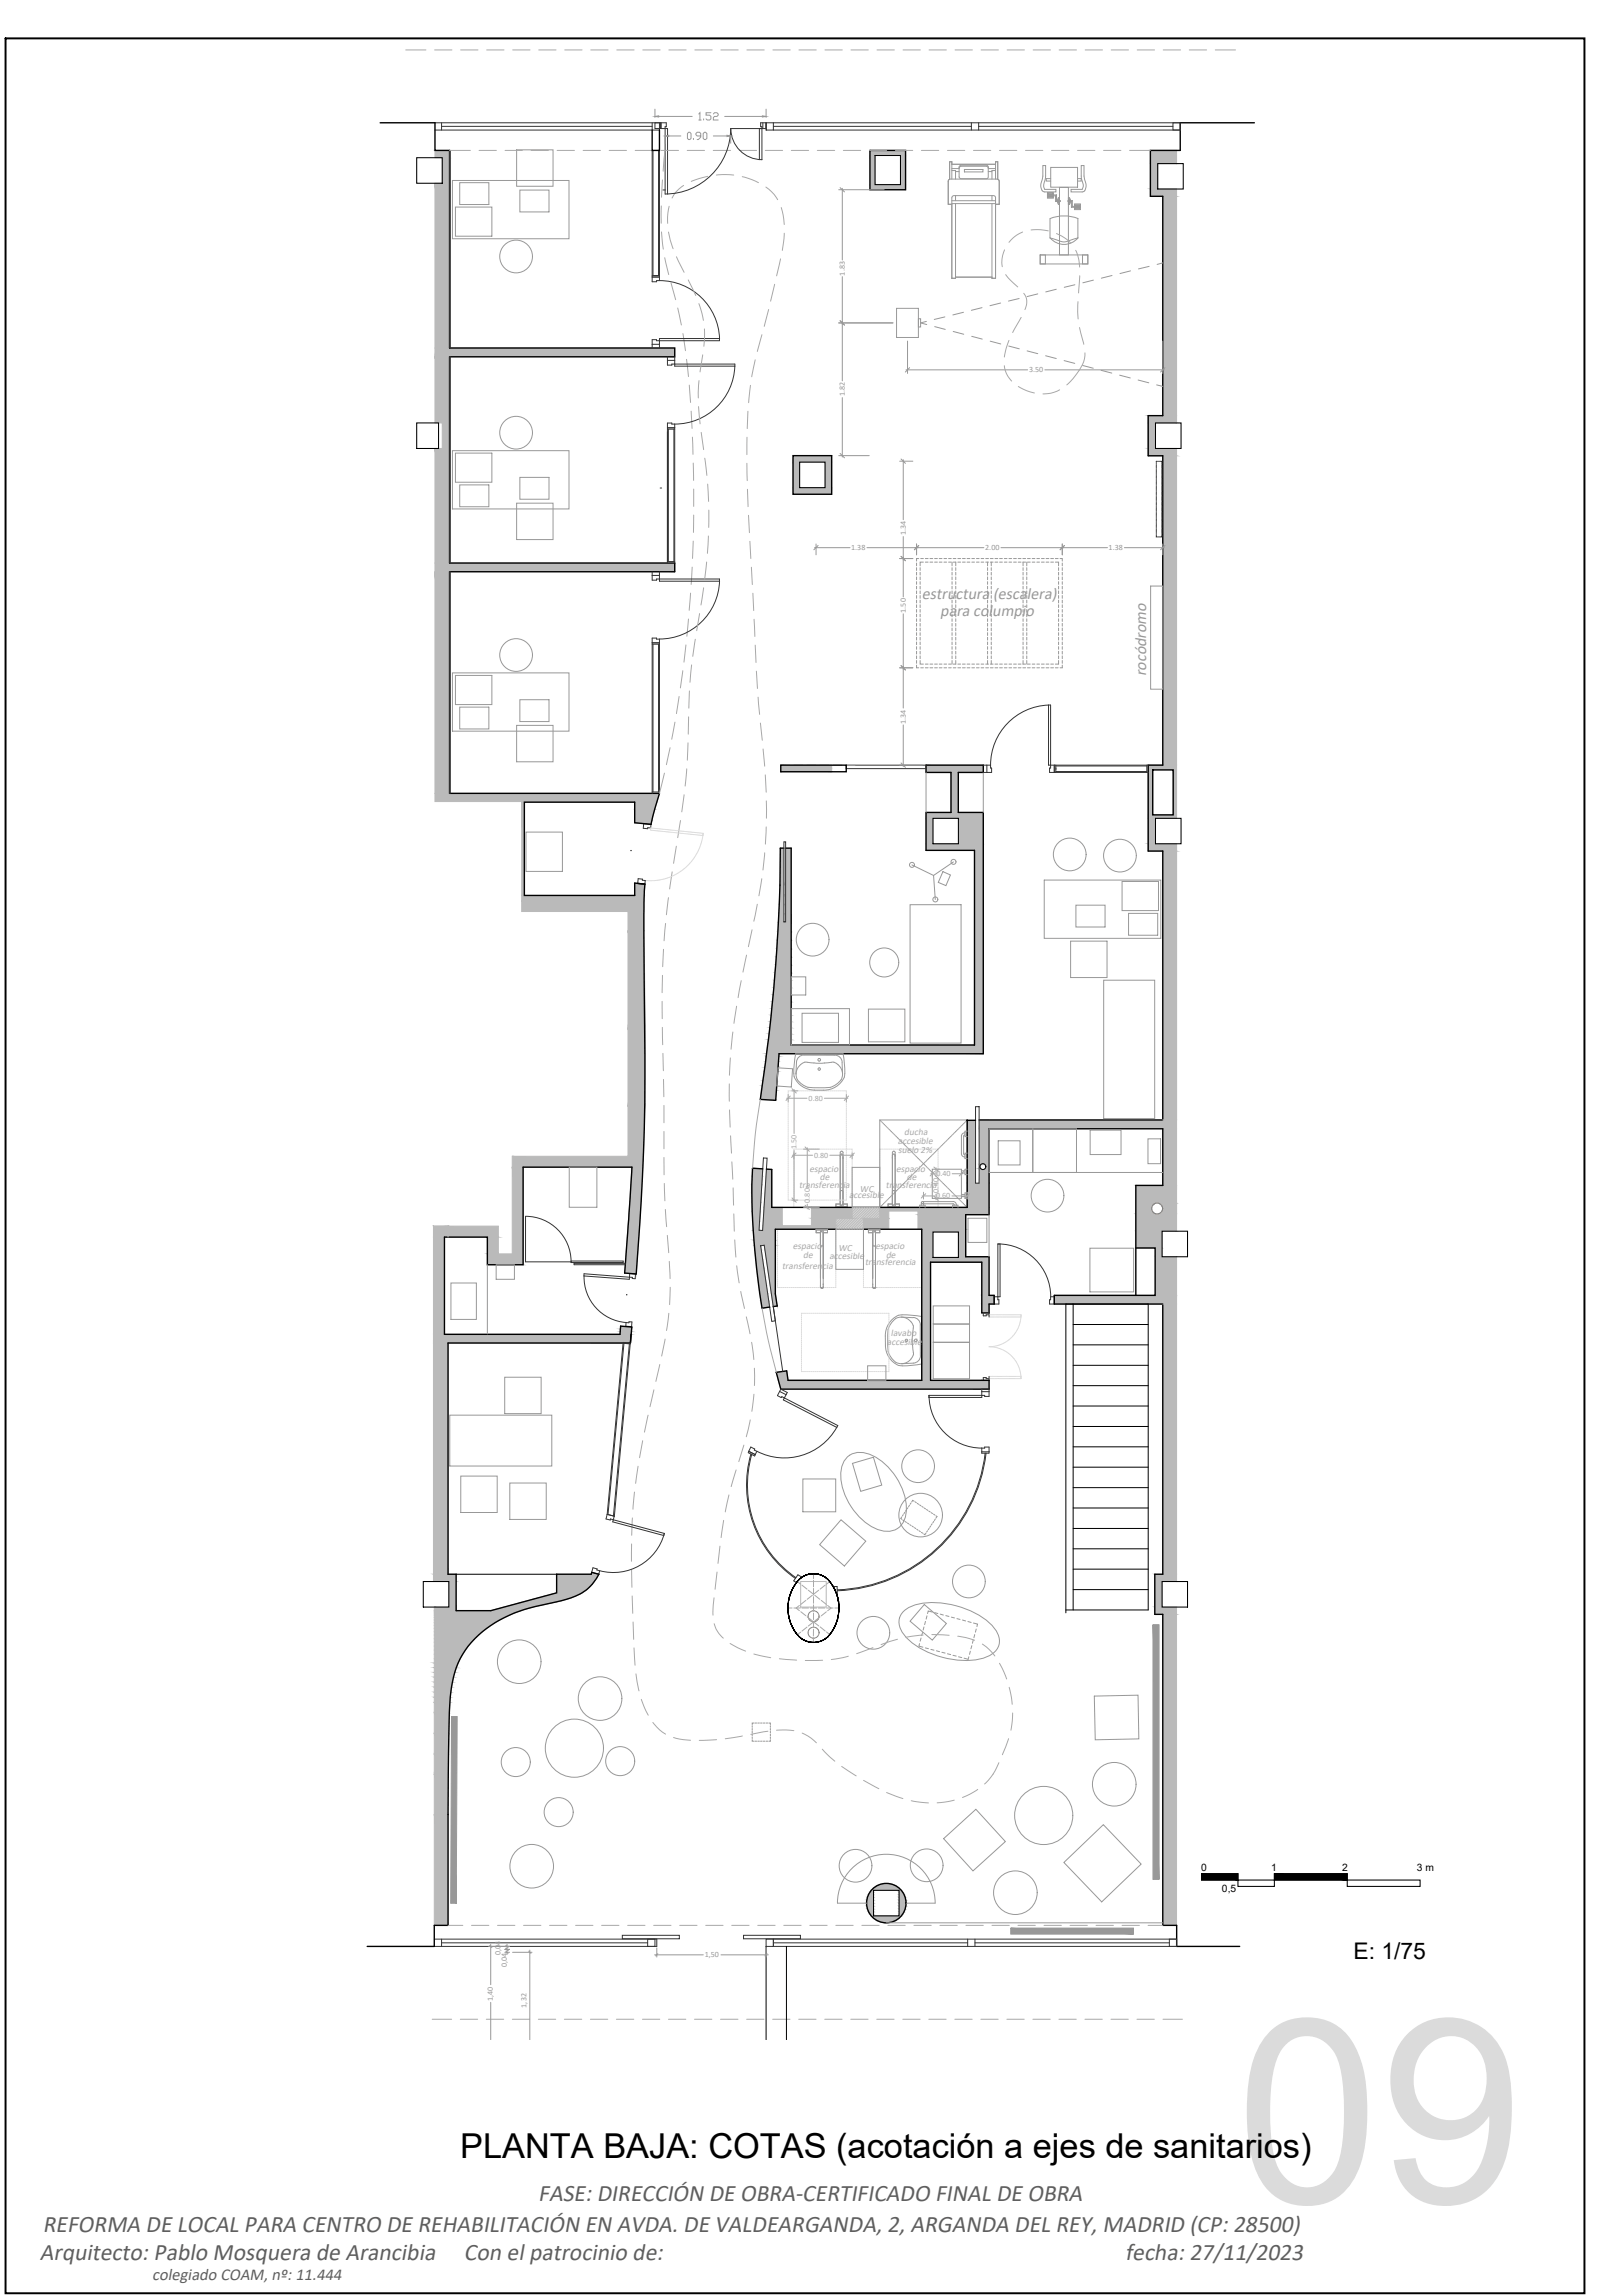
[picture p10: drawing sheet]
<svg xmlns="http://www.w3.org/2000/svg" width="297mm" height="420mm" viewBox="0 0 297 420" stroke-linecap="round" stroke-linejoin="round" font-family="sans-serif">
<defs><g id="words">
<text font-size="47.2" fill="#dbdbdb" x="226.2" y="403.3">09</text>
<text font-size="6.3" x="84.2" y="395.1">PLANTA BAJA: COTAS (acotación a ejes de sanitarios)</text>
<g font-size="4.4" fill="#5e5e5e">
<text x="98.5" y="402.9">FASE: DIRECCIÓN DE OBRA-CERTIFICADO FINAL DE OBRA</text>
<text x="7.3" y="413.7">Arquitecto: Pablo Mosquera de Arancibia</text>
<text x="7.8" y="408.6">REFORMA DE LOCAL PARA CENTRO DE REHABILITACIÓN EN AVDA. DE VALDEARGANDA, 2, ARGANDA DEL REY, MADRID (CP: 28500)</text>
<text x="84.9" y="413.7">Con el patrocinio de:</text>
<text x="205.9" y="413.7">fecha: 27/11/2023</text>
</g>
<text font-size="4.2" x="247.7" y="358.7">E: 1/75</text>
<text font-size="3.1" fill="#5e5e5e" x="27.8" y="417.5">colegiado COAM, nº: 11.444</text>
<g font-size="3" fill="#989898">
<text x="168.7" y="109.7">estructura (escalera)</text>
<text x="172.1" y="112.8">para columpio</text>
<text x="209.8" y="123.8" transform="rotate(-90 209.8 123.8)">rocódromo</text>
</g>
<g font-size="1.9">
<text x="219.8" y="342.6">0</text>
<text x="223.6" y="346.4">0,5</text>
<text x="232.6" y="342.6">1</text>
<text x="245.7" y="342.6">2</text>
<text x="259.3" y="342.6">3 m</text>
</g>
<g font-size="1.8" fill="#a8a8a8">
<text x="164.3" y="209.4">accesible</text>
<text x="165.5" y="207.9">ducha</text>
<text x="148.1" y="214.5">espacio</text>
<text x="164" y="214.5">espacio</text>
<text x="164.4" y="211.1">suelo 2%</text>
<text x="146.2" y="217.4">transferencia</text>
<text x="150.1" y="216">de</text>
<text x="155.4" y="219.4">accesible</text>
<text x="157.4" y="218.1">WC</text>
<text x="162.1" y="217.4">transferencia</text>
<text x="166" y="216">de</text>
<text x="143.2" y="232.3">transferencia</text>
<text x="145.1" y="228.7">espacio</text>
<text x="147" y="230.2">de</text>
<text x="151.8" y="230.5">accesible</text>
<text x="153.5" y="229.1">WC</text>
<text x="158.3" y="231.6">transferencia</text>
<text x="160.2" y="228.7">espacio</text>
<text x="162.2" y="230.2">de</text>
<text x="163.1" y="244.6">lavabo</text>
<text x="162.3" y="246.3">accesible</text>
</g>
<g font-size="1.5" fill="#989898">
<text x="154.6" y="50.4" transform="rotate(-90 154.6 50.4)">1.83</text>
<text x="188.3" y="68.2">3.50</text>
<text x="154.6" y="72.6" transform="rotate(-90 154.6 72.6)">1.82</text>
<text x="155.8" y="100.7">1.38</text>
<text x="165.8" y="98" transform="rotate(-90 165.8 98)">1.34</text>
<text x="180.3" y="100.7">2.00</text>
<text x="202.9" y="100.7">1.38</text>
<text x="165.8" y="112.2" transform="rotate(-90 165.8 112.2)">1.50</text>
<text x="165.8" y="132.5" transform="rotate(-90 165.8 132.5)">1.34</text>
<text x="91.6" y="357.9" transform="rotate(-90 91.6 357.9)">0,04</text>
<text x="129" y="358.2">1,50</text>
<text x="92.8" y="360.2" transform="rotate(-90 92.8 360.2)">0,04</text>
<text x="90.2" y="366.3" transform="rotate(-90 90.2 366.3)">1,40</text>
<text x="96.4" y="367.5" transform="rotate(-90 96.4 367.5)">1,32</text>
</g>
<g font-size="1.5" fill="#a8a8a8">
<text x="148" y="201.5">0.80</text>
<text x="145.8" y="210.4" transform="rotate(-90 145.8 210.4)">1.50</text>
<text x="149" y="212">0.80</text>
<text x="171.4" y="215.3">0.40</text>
<text x="148.2" y="220.2" transform="rotate(-90 148.2 220.2)">0.80</text>
<text x="171.3" y="219.4">0.60</text>
<text x="171.8" y="218.3" transform="rotate(-90 171.8 218.3)">0.40</text>
</g>
</g></defs>
<!-- layer: Sombra gris-relleno -->
<g fill="#bababa" stroke="#bababa" stroke-width=".18">
<path d="M116.2 150.2h3.1l-.1 .4z"/>
<path d="M116.2 161.7l1.8 .2h-1.8z"/>
<path d="M115.1 222.8h2.1l-.7 10.3z"/>
<path d="M179.3 213.6v.1z"/>
<path d="M142.1 251.2l1.9-.2v.2z"/>
<path d="M113.6 242.8l.9 .1z"/>
<path d="M115.4 245.6v.3z"/>
<path d="M139.4 199.6h2.7l-.1 1.7z"/>
<path d="M137.7 213.9l1.9 .1h-1.9z"/>
<path d="M140.3 214l.9 .1z"/>
<path d="M141.2 236.9h.7l.3 2.2z"/>
<path d="M139.3 238.2h1.4l.2 1.1z"/>
<path d="M79.6 27.5l2.7 1.4v-1.4zM79.6 27.5l2.7 1.4h-2.7z"/>
<path d="M80.9 28.9l1.4 4.6v-4.6zM80.9 28.9l1.4 4.6h-1.4z"/>
<path d="M79.6 33.5l2.7 30.2v-30.2zM79.6 33.5l2.7 30.2h-2.7z"/>
<path d="M79.6 63.7l43.9 1.6v-1.6zM79.6 63.7l43.9 1.6h-43.9z"/>
<path d="M79.6 65.3l2.7 12.1v-12.1zM79.6 65.3l2.7 12.1h-2.7z"/>
<path d="M80.9 77.4l1.4 4.7v-4.7zM80.9 77.4l1.4 4.7h-1.4z"/>
<path d="M79.6 82.1l2.7 21v-21zM79.6 82.1l2.7 21h-2.7z"/>
<path d="M79.6 103.1l43.9 1.6v-1.6zM79.6 103.1l43.9 1.6h-43.9z"/>
<path d="M79.6 104.7l2.7 40.5v-40.5zM79.6 104.7l2.7 40.5h-2.7z"/>
<path d="M79.6 145.2l40.6 1.5 .5-1.5zM79.6 145.2l40.6 1.5h-40.6z"/>
<path d="M95.5 146.7l24.7 .2v-.2zM95.5 146.7l24.7 .2h-24.7z"/>
<path d="M116.2 146.9l3.6 1.3 .4-1.3zM116.2 146.9l3.6 1.3h-3.6z"/>
<path d="M116.2 148.2l3.1 2 .5-2zM116.2 148.2l3.1 2h-3.1z"/>
<path d="M116.2 150.2v.4h3zM116.2 150.6h3l-.1 .3z"/>
<path d="M116.2 161.9l1.7 2 .1-2zM116.2 161.9l1.7 2h-1.7z"/>
<path d="M95.5 146.9l.5 17v-17zM95.5 146.9l.5 17h-.5z"/>
<path d="M95.5 163.9l22.4 1v-1zM95.5 163.9l22.4 1h-22.4z"/>
<path d="M95.5 164.9l22.4 2v-2zM95.5 164.9l22.4 2h-22.4z"/>
<path d="M114.9 166.9l3 3.5v-3.5zM114.9 166.9l3 3.5h-3z"/>
<path d="M114.9 170.4l3.2 17.8-.2-17.8zM114.9 170.4l3.2 17.8h-3.2z"/>
<path d="M114.9 188.2l3.2 14.2v-14.2zM114.9 188.2l3.2 14.2h-3.2z"/>
<path d="M114.9 202.4l2.9 9.2 .3-9.2zM114.9 202.4l2.9 9.2h-2.9z"/>
<path d="M114.9 211.6l2.9 .1v-.1zM114.9 211.6l2.9 .1h-2.9z"/>
<path d="M93.7 211.7l23.9 2 .2-2zM93.7 211.7l23.9 2h-23.9z"/>
<path d="M115.7 213.7l1.6 6.2 .3-6.2zM115.7 213.7l1.6 6.2h-2z"/>
<path d="M115.3 219.9l1.9 2.9 .1-2.9zM115.3 219.9l1.9 2.9h-2.1z"/>
<path d="M82 224.5l9.2 2v-2zM82 224.5l9.2 2h-9.2z"/>
<path d="M93.7 213.7l2 15.9v-15.9zM93.7 213.7l2 15.9h-2z"/>
<path d="M89.2 226.5l2 3.1v-3.1zM89.2 226.5l2 3.1h-2z"/>
<path d="M89.2 229.6l6.5 1.9v-1.9zM89.2 229.6l6.5 1.9h-6.5z"/>
<path d="M115.1 222.8l-.8 10.3h2.2zM114.3 233.1h2.2l-.1 .1z"/>
<path d="M210.5 27.5l4.8 2.5v-2.5zM210.5 27.5l4.8 2.5h-4.8z"/>
<path d="M210.5 30l1.4 4.6v-4.6zM210.5 30l1.4 4.6h-1.4z"/>
<path d="M210.5 34.6l4.8 1.3v-1.3zM210.5 34.6l4.8 1.3h-4.8z"/>
<path d="M212.8 35.9l2.5 40.2v-40.2zM212.8 35.9l2.5 40.2h-2.5z"/>
<path d="M210.1 76.1l5.2 1.3v-1.3zM210.1 76.1l5.2 1.3h-5.2z"/>
<path d="M210.1 77.4l1.4 4.7v-4.7zM210.1 77.4l1.4 4.7h-1.4z"/>
<path d="M210.1 82.1l5.2 1.3v-1.3zM210.1 82.1l5.2 1.3h-5.2z"/>
<path d="M212.8 83.4l2.5 56.7v-56.7zM212.8 83.4l2.5 56.7h-2.5z"/>
<path d="M210.1 140.1l5.2 .8v-.8zM210.1 140.1l5.2 .8h-5.2z"/>
<path d="M214.7 140.9l.6 8.3v-8.3zM214.7 140.9l.6 8.3h-.6z"/>
<path d="M210.1 140.9l.9 8.3v-8.3zM210.1 140.9l.9 8.3h-.9z"/>
<path d="M210.1 149.2l5.2 .6v-.6zM210.1 149.2l5.2 .6h-5.2z"/>
<path d="M210.1 149.8l1.4 4.7v-4.7zM210.1 149.8l1.4 4.7h-1.4z"/>
<path d="M210.1 154.5l5.2 1.3v-1.3zM210.1 154.5l5.2 1.3h-5.2z"/>
<path d="M212.8 155.8l2.5 49.2v-49.2zM212.8 155.8l2.5 49.2h-2.5z"/>
<path d="M179.2 205l36.1 1.7v-1.7zM179.2 205l36.1 1.7h-36.1z"/>
<path d="M179.2 206.7l1.8 6.4v-6.4zM179.2 206.7l1.8 6.4h-1.7z"/>
<path d="M179.9 213.1h1.1zM179.9 213.1h1.1z"/>
<path d="M179.3 213.1h.5zM179.3 213.1h.4z"/>
<path d="M180 213.1h1zM180 213.1h1z"/>
<path d="M179.3 213.1h.4zM179.3 213.1h.3z"/>
<path d="M180.1 213.1l.9 .1zM180.1 213.1l.9 .1z"/>
<path d="M179.3 213.1h.3zM179.3 213.1l.3 .1z"/>
<path d="M180.2 213.2h.8zM180.2 213.2h.8z"/>
<path d="M179.3 213.2h.3zM179.3 213.2h.2z"/>
<path d="M180.3 213.2l.7 .1zM180.3 213.2l.7 .1z"/>
<path d="M179.3 213.2h.2zM179.3 213.2l.1 .1z"/>
<path d="M180.3 213.3l.7 .1zM180.3 213.3l.7 .1z"/>
<path d="M179.3 213.3l.1 .1zM179.3 213.3l.1 .1z"/>
<path d="M180.4 213.4l.6 .1v-.1zM180.4 213.4l.6 .1h-.6z"/>
<path d="M179.3 213.4v.1zM179.3 213.4v.1z"/>
<path d="M180.4 213.5l.6 .1zM180.4 213.5l.6 .1z"/>
<path d="M180.4 213.6l.6 .1v-.1zM180.4 213.6l.6 .1h-.6z"/>
<path d="M180.4 213.7l.6 .1zM180.4 213.7l.6 .1z"/>
<path d="M179.3 213.7l.1 .1zM179.3 213.7l.1 .1z"/>
<path d="M180.4 213.8l.6 .1zM180.4 213.8l.6 .1h-.7z"/>
<path d="M179.3 213.8l.1 .1zM179.3 213.8l.1 .1z"/>
<path d="M180.3 213.9l.7 .1zM180.3 213.9l.7 .1h-.7z"/>
<path d="M179.3 213.9l.2 .1zM179.3 213.9l.2 .1z"/>
<path d="M180.3 214h.7zM180.3 214h.7z"/>
<path d="M179.3 214h.3zM179.3 214h.3z"/>
<path d="M180.2 214l.8 .1zM180.1 214.1h.9z"/>
<path d="M179.3 214l.3 .1zM179.3 214l.3 .1z"/>
<path d="M180.1 214.1h.9zM180 214.1h1z"/>
<path d="M179.3 214.1h.4zM179.3 214.1h.4z"/>
<path d="M180 214.1h1zM179.9 214.1h1.1z"/>
<path d="M179.3 214.1h.5zM179.3 214.1h.5z"/>
<path d="M179.3 214.1l1.7 2.5v-2.5zM179.3 214.1l1.7 2.5h-1.8z"/>
<path d="M177 205.1l1.5 11.5v-11.5zM177 205.1l1.5 11.5h-1.5z"/>
<path d="M212.8 206.7l2.5 10.3v-10.3zM212.8 206.7l2.5 10.3h-2.5z"/>
<path d="M207.9 217l7.4 3.3v-3.3zM207.9 217l7.4 3.3h-7.4z"/>
<path d="M211.9 220.3h3.4zM211.9 220.3h3.4z"/>
<path d="M207.9 220.3h3.8zM207.9 220.3h3.6z"/>
<path d="M212 220.3l3.3 .1zM212 220.3l3.3 .1z"/>
<path d="M207.9 220.3h3.6zM207.9 220.3l3.4 .1z"/>
<path d="M212.2 220.4l3.1 .1v-.1zM212.2 220.4l3.1 .1h-2.9z"/>
<path d="M207.9 220.4l3.3 .1 .1-.1zM207.9 220.4l3.3 .1h-3.3z"/>
<path d="M212.4 220.5l2.9 .1v-.1zM212.4 220.5l2.9 .1h-2.8z"/>
<path d="M207.9 220.5l3.1 .1 .2-.1zM207.9 220.5l3.1 .1h-3.1z"/>
<path d="M212.5 220.6l2.8 .1v-.1zM212.5 220.6l2.8 .1h-2.7z"/>
<path d="M207.9 220.6l3 .1 .1-.1zM207.9 220.6l3 .1h-3z"/>
<path d="M212.6 220.7l2.7 .2v-.2zM212.6 220.7l2.7 .2h-2.6z"/>
<path d="M207.9 220.7l2.9 .2 .1-.2zM207.9 220.7l2.9 .2h-2.9z"/>
<path d="M177 216.6l4 4.4v-4.4zM177 216.6l4 4.4h-4z"/>
<path d="M212.7 220.9l2.6 .2v-.2zM212.7 220.9l2.6 .2h-2.6z"/>
<path d="M207.9 220.9l2.9 .2v-.2zM207.9 220.9l2.9 .2h-2.9z"/>
<path d="M212.7 221.1l2.6 .2v-.2zM212.7 221.1l2.6 .2h-2.5z"/>
<path d="M207.9 221.1l2.9 .2v-.2zM207.9 221.1l2.9 .2h-2.9z"/>
<path d="M212.8 221.3l2.5 .1v-.1zM212.8 221.3l2.5 .1h-2.6z"/>
<path d="M207.9 221.3l2.9 .1v-.1zM207.9 221.3l2.9 .1h-2.9z"/>
<path d="M212.7 221.4l2.6 .2v-.2zM212.7 221.4l2.6 .2h-2.6z"/>
<path d="M207.9 221.4l2.9 .2v-.2zM207.9 221.4l2.9 .2h-2.9z"/>
<path d="M161 221l20 .7v-.7zM161 221l20 .7h-20z"/>
<path d="M212.7 221.6l2.6 .2v-.2zM212.7 221.6l2.6 .2h-2.7z"/>
<path d="M207.9 221.6l3 .2-.1-.2zM207.9 221.6l3 .2h-3z"/>
<path d="M212.6 221.8l2.7 .1v-.1zM212.6 221.8l2.7 .1h-2.8z"/>
<path d="M207.9 221.8l3.1 .1-.1-.1zM207.9 221.8l3.1 .1h-3.1z"/>
<path d="M212.5 221.9l2.8 .2v-.2zM212.4 222.1l.1-.2 2.8 .2z"/>
<path d="M207.9 221.9l3.3 .2-.2-.2zM207.9 221.9l3.3 .2h-3.3z"/>
<path d="M212.4 222.1l2.9 .1v-.1zM212.2 222.2l.2-.1 2.9 .1z"/>
<path d="M207.9 222.1l3.4 .1-.1-.1zM207.9 222.1l3.4 .1h-3.4z"/>
<path d="M212.2 222.2h3.1zM212 222.2h3.3z"/>
<path d="M207.9 222.2h3.6zM207.9 222.2h3.6z"/>
<path d="M212 222.2l3.3 .1zM211.9 222.3h3.4z"/>
<path d="M207.9 222.2l3.8 .1zM207.9 222.2l3.8 .1z"/>
<path d="M168 221.7l13 .7v-.7zM168 221.7l13 .7h-13z"/>
<path d="M161 221.7l1.7 1.4v-1.4zM161 221.7l1.7 1.4h-1.7z"/>
<path d="M168 222.4l8.7 2.6v-2.6zM168 222.4l8.7 2.6h-8.7z"/>
<path d="M158 223.1l4.7 1.9v-1.9zM158 223.1l4.7 1.9h-4.7z"/>
<path d="M207.9 222.3l7.4 3.1v-3.1zM207.9 222.3l7.4 3.1h-7.4z"/>
<path d="M168.7 225l8 .6v-.6zM168.7 225l8 .6h-8z"/>
<path d="M207.9 225.4l4.8 3.1v-3.1zM207.9 225.4l4.8 3.1h-4.8z"/>
<path d="M211.5 228.5l1.2 1.6v-1.6zM211.5 228.5l1.2 1.6h-1.2z"/>
<path d="M175.4 225.6l1.3 4.5v-4.5zM175.4 225.6l1.3 4.5h-1.3z"/>
<path d="M175.4 230.1l5.6 .1v-.1zM175.4 230.1l5.6 .1h-5.6z"/>
<path d="M168.7 225.6l2.1 4.6v-4.6zM168.7 225.6l2.1 4.6h-2.1z"/>
<path d="M168.7 230.2l12.3 .9v-.9zM168.7 230.2l12.3 .9h-12.3z"/>
<path d="M211.5 230.1l3.8 7.1v-7.1zM211.5 230.1l3.8 7.1h-3.8z"/>
<path d="M179.7 231.1l1.3 6.1v-6.1zM179.7 231.1l1.3 6.1h-1.3z"/>
<path d="M193 237.2l22.3 1.5v-1.5zM193 237.2l22.3 1.5h-22.3z"/>
<path d="M179.7 237.2l2.2 1.5v-1.5zM179.7 237.2l2.2 1.5h-2.2z"/>
<path d="M179.7 238.7l1.3 1.6v-1.6zM179.7 238.7l1.3 1.6h-1.3z"/>
<path d="M168.7 231.1l1.6 21.6v-21.6zM168.7 231.1l1.6 21.6h-1.6z"/>
<path d="M142.1 251.2l2.1 1.5-.2-1.5zM142.1 251.2l2.1 1.5h-1.7z"/>
<path d="M142.5 252.7l38.5 .1zM142.5 252.7l38.5 .1z"/>
<path d="M142.5 252.8l38.5 1.5v-1.5zM142.5 252.8l38.5 1.5h-38.1z"/>
<path d="M212.8 238.7l2.5 49.5v-49.5zM212.8 238.7l2.5 49.5h-2.5z"/>
<path d="M211.3 288.2l4 1.3v-1.3zM211.3 288.2l4 1.3h-4z"/>
<path d="M211.3 289.5l1.4 4.7v-4.7zM211.3 289.5l1.4 4.7h-1.4z"/>
<path d="M211.3 294.2l4 1.4v-1.4zM211.3 294.2l4 1.4h-4z"/>
<path d="M212.8 295.6l2.5 56.9v-56.9zM212.8 295.6l2.5 56.9h-2.5z"/>
<path d="M79.3 224.5l2.7 2v-2zM79.3 224.5l2.7 2h-2.7z"/>
<path d="M113.6 242.9l2 .1zM113.6 242.9l2 .1z"/>
<path d="M113.6 243h2zM113.6 243h2z"/>
<path d="M113.6 243l2 .1v-.1zM113.6 243l2 .1h-2z"/>
<path d="M113.6 243.1l2 .2v-.2zM113.6 243.1l2 .2h-2.1z"/>
<path d="M113.5 243.3l2 .5 .1-.5zM113.5 243.3l2 .5h-2z"/>
<path d="M113.5 243.8l2 .5v-.5zM113.5 243.8l2 .5h-2z"/>
<path d="M79.3 226.5l2 17.8v-17.8zM79.3 226.5l2 17.8h-2z"/>
<path d="M79.3 244.3l36.1 1.3 .1-1.3zM79.3 244.3l36.1 1.3h-36.1z"/>
<path d="M79.3 245.6l36.1 .3v-.3zM79.3 245.6l36.1 .3h-36.1z"/>
<path d="M79.3 245.9l2.7 42.3v-42.3zM79.3 245.9l2.7 42.3h-2.7z"/>
<path d="M101.9 288.2l7.3 .8 .4-.8zM101.9 288.2l7.3 .8h-7.3z"/>
<path d="M79.3 288.2l4.2 1.3v-1.3zM79.3 288.2l4.2 1.3h-4.2z"/>
<path d="M101.9 289l6.7 .7 .6-.7zM101.9 289l6.7 .7h-6.7z"/>
<path d="M101.9 289.7l6.5 .3 .2-.3zM101.9 289.7l6.5 .3h-6.5z"/>
<path d="M101.9 290l6.2 .3 .3-.3zM101.9 290l6.2 .3h-6.2z"/>
<path d="M101.9 290.3l5.9 .3 .3-.3zM101.9 290.3l5.9 .3h-5.9z"/>
<path d="M101.9 290.6l5.6 .3 .3-.3zM101.9 290.6l5.6 .3h-5.6z"/>
<path d="M101.9 290.9l5.3 .3 .3-.3zM101.9 290.9l5.3 .3h-5.3z"/>
<path d="M101.9 291.2l4.9 .2 .4-.2zM101.9 291.2l4.9 .2h-4.9z"/>
<path d="M101.9 291.4l4.6 .2 .3-.2zM101.9 291.4l4.6 .2h-4.6z"/>
<path d="M101.9 291.6h4.6zM101.8 291.6h4.7z"/>
<path d="M101.8 291.6l4.3 .2 .4-.2zM101 291.8l.8-.2 4.3 .2z"/>
<path d="M101 291.8l4.3 .4 .8-.4zM99.7 292.2l1.3-.4 4.3 .4z"/>
<path d="M99.7 292.2l4.8 .3 .8-.3zM98.5 292.5l1.2-.3 4.8 .3z"/>
<path d="M98.5 292.5l5.2 .3 .8-.3zM97.5 292.8l1-.3 5.2 .3z"/>
<path d="M97.5 292.8l5.2 .3 1-.3zM96.6 293.1l.9-.3 5.2 .3z"/>
<path d="M96.6 293.1l5.2 .2 .9-.2zM95.8 293.3l.8-.2 5.2 .2z"/>
<path d="M95.8 293.3l5.1 .2 .9-.2zM95 293.5l.8-.2 5.1 .2z"/>
<path d="M95 293.5l4 .4 1.9-.4zM93.5 293.9l1.5-.4 4 .4z"/>
<path d="M93.5 293.9l4.5 .2 1-.2zM92.7 294.1l.8-.2 4.5 .2z"/>
<path d="M82.1 289.5l1.4 4.7v-4.7zM82.1 289.5l1.4 4.7h-1.4z"/>
<path d="M92.7 294.1l4.3 .3 1-.3zM91.8 294.4l.9-.3 4.3 .3z"/>
<path d="M91.8 294.4l4.2 .2 1-.2zM90.7 294.6l1.1-.2 4.2 .2z"/>
<path d="M90.7 294.6l4.6 .3 .7-.3zM89.8 294.9l.9-.3 4.6 .3z"/>
<path d="M79.5 294.2l4 .7v-.7zM79.5 294.2l4 .7h-4z"/>
<path d="M79.5 294.9h15.8zM79.5 294.9l15.6 .1z"/>
<path d="M79.5 295l14.6 .3 1-.3zM79.5 295l14.6 .3h-14.6z"/>
<path d="M79.5 295.3l13.7 .4 .9-.4zM79.5 295.3l13.7 .4h-13.7z"/>
<path d="M79.5 295.7l12.9 .4 .8-.4zM79.5 295.7l12.9 .4h-12.9z"/>
<path d="M79.5 296.1l12 .5 .9-.5zM79.5 296.1l12 .5h-12z"/>
<path d="M79.5 296.6l11.1 .5 .9-.5zM79.5 296.6l11.1 .5h-11.1z"/>
<path d="M79.5 297.1l10.3 .5 .8-.5zM79.5 297.1l10.3 .5h-10.3z"/>
<path d="M79.5 297.6l9.5 .5 .8-.5zM79.5 297.6l9.5 .5h-9.5z"/>
<path d="M79.5 298.1l8.8 .6 .7-.6zM79.5 298.1l8.8 .6h-8.8z"/>
<path d="M79.5 298.7l8.1 .6 .7-.6zM79.5 298.7l8.1 .6h-8.1z"/>
<path d="M79.5 299.3l7.4 .7 .7-.7zM79.5 299.3l7.4 .7h-7.4z"/>
<path d="M79.5 300l6.8 .7 .6-.7zM79.5 300l6.8 .7h-6.8z"/>
<path d="M79.5 300.7l6.2 .7 .6-.7zM79.5 300.7l6.2 .7h-6.2z"/>
<path d="M79.5 301.4l5.7 .7 .5-.7zM79.5 301.4l5.7 .7h-5.7z"/>
<path d="M79.5 302.1l5.2 .8 .5-.8zM79.5 302.1l5.2 .8h-5.2z"/>
<path d="M79.5 302.9l4.7 .8 .5-.8zM79.5 302.9l4.7 .8h-4.7z"/>
<path d="M79.5 303.7l4.3 .8 .4-.8zM79.5 303.7l4.3 .8h-4.3z"/>
<path d="M79.5 304.5l4 .8 .3-.8zM79.5 304.5l4 .8h-4z"/>
<path d="M79.5 305.3l3.7 .9 .3-.9zM79.5 305.3l3.7 .9h-3.7z"/>
<path d="M79.5 306.2l3.5 .8 .2-.8zM79.5 306.2l3.5 .8h-3.5z"/>
<path d="M79.5 307l3.3 1 .2-1zM79.5 307l3.3 1h-3.3z"/>
<path d="M79.5 308l3.1 .9 .2-.9zM79.5 308l3.1 .9h-3.1z"/>
<path d="M79.5 308.9l3 .9 .1-.9zM79.5 308.9l3 .9h-3z"/>
<path d="M79.5 309.8l2.9 .9 .1-.9zM79.5 309.8l2.9 .9h-2.9z"/>
<path d="M79.5 310.7l2.8 1 .1-1zM79.5 310.7l2.8 1h-2.8z"/>
<path d="M79.5 311.7l2.7 1.9 .1-1.9zM79.5 311.7l2.7 1.9h-2.7z"/>
<path d="M79.5 313.6l2.6 3.8 .1-3.8zM79.5 313.6l2.6 3.8h-2.6z"/>
<path d="M79.5 317.4l2.6 3.8v-3.8zM79.5 317.4l2.6 3.8h-2.6z"/>
<path d="M79.5 321.2l2.5 3.7 .1-3.7zM79.5 321.2l2.5 3.7h-2.5z"/>
<path d="M79.5 324.9l2.5 7.3v-7.3zM79.5 324.9l2.5 7.3h-2.5z"/>
<path d="M79.5 332.2l2.5 20.3v-20.3zM79.5 332.2l2.5 20.3h-2.5z"/>
<path d="M169.5 140.1l10.5 .6v-.6zM169.5 140.1l10.5 .6h-10.5z"/>
<path d="M169.5 140.7l10.5 .7v-.7zM169.5 140.7l10.5 .7h-10.5z"/>
<path d="M174.1 141.4l1.3 7.3v-7.3zM174.1 141.4l1.3 7.3h-1.3z"/>
<path d="M169.5 148.7l10.5 1.1v-1.1zM169.5 148.7l10.5 1.1h-10.5z"/>
<path d="M175.4 149.8l4.6 4.7v-4.7zM175.4 149.8l4.6 4.7h-4.6z"/>
<path d="M169.5 149.8l1.3 4.7v-4.7zM169.5 149.8l1.3 4.7h-1.3z"/>
<path d="M169.5 154.5l10.5 1.2v-1.2zM169.5 154.5l10.5 1.2h-10.5z"/>
<path d="M142.8 155.3l.7 6.8v-6.8zM142.8 155.3l.7 6.8h-.8z"/>
<path d="M142.7 162.1l.8 1.7v-1.7zM142.7 162.1l.8 1.7h-.8z"/>
<path d="M142.7 163.8l.8 1.8v-1.8zM142.7 163.8l.8 1.8h-.9z"/>
<path d="M142.6 165.6l.9 1.7v-1.7zM142.6 165.6l.9 1.7h-1z"/>
<path d="M143.8 155.3l1 13.5v-13.5zM143.8 155.3l1 13.5h-1z"/>
<path d="M142.5 167.3l1 1.5v-1.5zM142.5 167.3l1 1.5h-1z"/>
<path d="M142.5 168.8l2.3 .2v-.2zM142.5 168.8l2.3 .2h-2.3z"/>
<path d="M142.5 169l2.3 1.6v-1.6zM142.5 169l2.3 1.6h-2.4z"/>
<path d="M142.4 170.6l2.4 1.5v-1.5zM142.4 170.6l2.4 1.5h-2.5z"/>
<path d="M142.3 172.1l2.5 1.6v-1.6zM142.3 172.1l2.5 1.6h-2.6z"/>
<path d="M142.2 173.7l2.6 1.5v-1.5zM142.2 173.7l2.6 1.5h-2.7z"/>
<path d="M142.1 175.2l2.7 1.5v-1.5zM142.1 175.2l2.7 1.5h-2.8z"/>
<path d="M142 176.7l2.8 1.4v-1.4zM142 176.7l2.8 1.4h-3z"/>
<path d="M141.8 178.1l3 1.4v-1.4zM141.8 178.1l3 1.4h-3.1z"/>
<path d="M141.7 179.5l3.1 1.3v-1.3zM141.7 179.5l3.1 1.3h-3.2z"/>
<path d="M141.6 180.8l3.2 1.3v-1.3zM141.6 180.8l3.2 1.3h-3.3z"/>
<path d="M141.5 182.1l3.3 1.3v-1.3zM141.5 182.1l3.3 1.3h-3.4z"/>
<path d="M141.4 183.4l3.4 1.3v-1.3zM141.4 183.4l3.4 1.3h-3.6zM141.2 184.7h3.6zM141.2 184.7h3.6z"/>
<path d="M141.2 184.7l3.6 1.2v-1.2zM141.2 184.7l3.6 1.2h-3.7z"/>
<path d="M141.1 185.9l3.7 1.1v-1.1zM141.1 185.9l3.7 1.1h-3.8z"/>
<path d="M141 187l3.8 1.2v-1.2zM141 187l3.8 1.2h-3.9z"/>
<path d="M140.9 188.2l3.9 1.1v-1.1zM140.9 188.2l3.9 1.1h-4z"/>
<path d="M140.8 189.3l4 1.1v-1.1zM140.8 189.3l4 1.1h-4.2z"/>
<path d="M178.4 155.7l1.6 35.6v-35.6zM178.4 155.7l1.6 35.6h-1.6z"/>
<path d="M140.6 190.4l4.2 .9v-.9zM140.6 190.4l4.2 .9h-4.3z"/>
<path d="M140.5 191.3l39.5 .1zM140.5 191.3l39.5 .1z"/>
<path d="M140.5 191.4l39.5 1v-1zM140.5 191.4l39.5 1h-39.6z"/>
<path d="M140.4 192.4l39.6 .5v-.5zM140.4 192.4l39.6 .5h-39.7z"/>
<path d="M140.3 192.9l2.2 .5 .1-.5zM140.3 192.9l2.2 .5h-2.3z"/>
<path d="M140.2 193.4l2.3 .9v-.9zM140.2 193.4l2.3 .9h-2.4z"/>
<path d="M140.1 194.3l2.3 .9 .1-.9zM140.1 194.3l2.3 .9h-2.4z"/>
<path d="M140 195.2l2.4 .3v-.3zM140 195.2l2.4 .3h-2.4z"/>
<path d="M140 195.5l2.3 .7 .1-.7zM140 195.5l2.3 .7h-2.4z"/>
<path d="M139.9 196.2l2.3 1.7 .1-1.7zM139.9 196.2l2.3 1.7h-2.6z"/>
<path d="M139.6 197.9l2.6 .9v-.9zM139.6 197.9l2.6 .9h-2.7zM139.5 198.8h2.7zM139.5 198.8h2.7z"/>
<path d="M139.5 198.8l2.6 .8 .1-.8zM139.5 198.8l2.6 .8h-2.7z"/>
<path d="M139.4 199.6l-.3 1.7h2.9zM139.1 201.3h2.9v.1z"/>
<path d="M137.7 214l1.8 1.3 .1-1.3zM137.7 214l1.8 1.3h-1.8z"/>
<path d="M137.7 215.3l1.7 1.6 .1-1.6zM137.7 215.3l1.7 1.6h-1.8z"/>
<path d="M137.6 216.9l1.7 1.5 .1-1.5zM137.6 216.9l1.7 1.5h-1.7z"/>
<path d="M137.6 218.4l1.6 1.7 .1-1.7zM137.6 218.4l1.6 1.7h-1.6z"/>
<path d="M140.3 214.1l.9 6.9v-6.9zM140.3 214.1l.9 6.9h-1.4z"/>
<path d="M137.6 220.1l1.5 1.7 .1-1.7zM137.6 220.1l1.5 1.7h-1.4z"/>
<path d="M148.5 221l7.5 2.1v-2.1zM148.5 221l7.5 2.1h-7.5z"/>
<path d="M137.7 221.8l1.3 1.7 .1-1.7zM137.7 221.8l1.3 1.7h-1.2z"/>
<path d="M148.5 223.1l4.5 1.3v-1.3zM148.5 223.1l4.5 1.3h-4.5z"/>
<path d="M139.8 221l3.4 3.4v-3.4zM139.8 221l3.4 3.4h-3.6z"/>
<path d="M139.6 224.4l13.4 .6v-.6zM139.6 224.4l13.4 .6h-13.4z"/>
<path d="M137.8 223.5l1.1 1.7 .1-1.7zM137.8 223.5l1.1 1.7h-1z"/>
<path d="M139.6 225l2.3 .3v-.3zM139.6 225l2.3 .3h-2.3z"/>
<path d="M137.9 225.2l1.7 .1zM137.9 225.2l1.7 .1z"/>
<path d="M137.9 225.3h4zM137.9 225.3h4z"/>
<path d="M137.9 225.3l4 1.7v-1.7zM137.9 225.3l4 1.7h-3.9z"/>
<path d="M138 227l3.9 1v-1zM138 227l3.9 1h-3.8z"/>
<path d="M138.1 228l1.1 .1 .7-.1zM138.1 228l1.1 .1h-1.1z"/>
<path d="M138.1 228.1l1.2 .7-.1-.7zM138.1 228.1l1.2 .7h-1.2z"/>
<path d="M138.1 228.8l1.5 1.7-.3-1.7zM138.1 228.8l1.5 1.7h-1.3z"/>
<path d="M138.3 230.5l1.5 1.7-.2-1.7zM138.3 230.5l1.5 1.7h-1.3z"/>
<path d="M138.5 232.2l1.6 1.6-.3-1.6zM138.5 232.2l1.6 1.6h-1.4z"/>
<path d="M138.7 233.8l1.6 1.5-.2-1.5zM138.7 233.8l1.6 1.5h-1.4z"/>
<path d="M138.9 235.3l1.6 1.5-.2-1.5zM138.9 235.3l1.6 1.5h-1.5z"/>
<path d="M139.9 228l2 8.9v-8.9zM139.9 228l2 8.9h-.7z"/>
<path d="M139 236.8l1.7 1.4-.2-1.4zM139 236.8l1.7 1.4h-1.4z"/>
<path d="M141.2 236.9l.3 2.2h.7zM141.5 239.1h.7l-.7 .1z"/>
<path d="M139.3 238.2l.1 1.1h1.5zM139.4 239.3h1.5l-1.4 .2z"/>
<path d="M142.9 140.1l9.3 .6v-.6zM142.9 140.1l9.3 .6h-9.3zM142.9 140.7l9.3 .6v-.6zM142.9 140.7l9.3 .6h-9.3z"/>
<path d="M161.9 344.8l1.1 .1zM161.4 344.9h1.6z"/>
<path d="M161.4 344.9l2.1 .2-.5-.2zM160.9 345.1l.5-.2 2.1 .2z"/>
<path d="M160.9 345.1l3.1 .2-.5-.2zM160.4 345.3l.5-.2 3.1 .2z"/>
<path d="M160.4 345.3l4.1 .3-.5-.3zM160 345.6l.4-.3 4.1 .3z"/>
<path d="M160 345.6l4.8 .4-.3-.4zM159.6 346l.4-.4 4.8 .4z"/>
<path d="M159.6 346l5.4 .1-.2-.1zM159.6 346l5.4 .1h-5.5z"/>
<path d="M164.5 346.1l.7 .3-.2-.3zM164.5 346.1l.7 .3h-.7z"/>
<path d="M159.5 346.1l.4 .3v-.3zM159.5 346.1l.4 .3h-.7z"/>
<path d="M164.5 346.4l1 .5-.3-.5zM164.5 346.4l1 .5h-1z"/>
<path d="M159.2 346.4l.7 .5v-.5zM159.2 346.4l.7 .5h-.9z"/>
<path d="M164.5 346.9l1.2 .4-.2-.4zM164.5 346.9l1.2 .4h-1.2z"/>
<path d="M159 346.9l.9 .4v-.4zM159 346.9l.9 .4h-1.1z"/>
<path d="M164.5 347.3l1.3 .6-.1-.6zM164.5 347.3l1.3 .6h-1.3z"/>
<path d="M158.8 347.3l1.1 .6v-.6zM158.8 347.3l1.1 .6h-1.3z"/>
<path d="M164.5 347.9l1.3 .5v-.5zM164.5 347.9l1.3 .5h-1.3z"/>
<path d="M158.6 347.9l1.3 .5v-.5zM158.6 347.9l1.3 .5h-1.3z"/>
<path d="M164.5 348.4l1.3 .6v-.6zM164.5 348.4l1.3 .6h-1.3z"/>
<path d="M158.6 348.4l1.3 .6v-.6zM158.6 348.4l1.3 .6h-1.3z"/>
<path d="M164.5 349l1.2 .5 .1-.5zM164.5 349l1.2 .5h-1.2z"/>
<path d="M158.6 349l1.3 .5v-.5zM158.6 349l1.3 .5h-1.1z"/>
<path d="M164.5 349.5l1 .5 .2-.5zM164.5 349.5l1 .5h-1z"/>
<path d="M158.8 349.5l1.1 .5v-.5zM158.8 349.5l1.1 .5h-.9z"/>
<path d="M164.5 350l.7 .5 .3-.5zM164.5 350l.7 .5h-.7z"/>
<path d="M159 350l.9 .5v-.5zM159 350l.9 .5h-.7z"/>
<path d="M164.5 350.5l.5 .3 .2-.3zM164.5 350.5l.5 .3h-.5z"/>
<path d="M159.2 350.5l.7 .3v-.3zM159.2 350.5l.7 .3h-.4z"/>
<path d="M159.5 350.8l5.3 .1 .2-.1zM159.5 350.8l5.3 .1h-5.2z"/>
<path d="M159.6 350.9l4.9 .3 .3-.3zM159.6 350.9l4.9 .3h-4.5z"/>
<path d="M160 351.2l4 .3 .5-.3zM160 351.2l4 .3h-3.6z"/>
<path d="M160.4 351.5l3.1 .3 .5-.3zM160.4 351.5l3.1 .3h-2.6z"/>
<path d="M160.9 351.8l2.1 .1 .5-.1zM160.9 351.8l2.1 .1h-1.6z"/>
<path d="M161.4 351.9h1.6zM161.4 351.9l1.1 .1z"/>
<path d="M159.2 27.5l6.5 1v-1zM159.2 27.5l6.5 1h-6.5z"/>
<path d="M164.8 28.5l.9 5.3v-5.3zM164.8 28.5l.9 5.3h-.9z"/>
<path d="M159.2 28.5l.9 5.3v-5.3zM159.2 28.5l.9 5.3h-.9z"/>
<path d="M159.2 33.8l6.5 .9v-.9zM159.2 33.8l6.5 .9h-6.5z"/>
<path d="M145.1 83.4l7.1 1.2v-1.2zM145.1 83.4l7.1 1.2h-7.1z"/>
<path d="M151 84.6l1.2 4.7v-4.7zM151 84.6l1.2 4.7h-1.2z"/>
<path d="M145.1 84.6l1.2 4.7v-4.7zM145.1 84.6l1.2 4.7h-1.2z"/>
<path d="M145.1 89.3l7.1 1.2v-1.2zM145.1 89.3l7.1 1.2h-7.1z"/>
</g>
<g fill="none" stroke="#bababa" stroke-width=".18">
<path d="M210.5 27.5h4.8v2.5h-3.4v4.6h3.4v42.8h-3.8v4.7h3.8v67.7h-3.8v4.7h3.8v50.5h-2.5v-49.2h-2.7v-15.7h2.7v-56.7h-2.7v-7.3h2.7v-40.2h-2.3zM215.3 154.5v70.9M212.8 205h2.5M79.3 224.5h2.7v2M153.3 223.1l-.3 .2M153.6 223.1l-.6 .5M153.9 223.1l-.9 .8M154.2 223.1l-1.2 1.1M154.5 223.1l-1.5 1.4M154.7 223.1l-1.7 1.7M155 223.1l-1.9 1.9M155.4 223.1l-2 1.9"/>
<path d="M155.7 223.1l-2.1 1.9M156.1 221l-.1 .3M156.5 221l-.5 .6M156.8 221l-.8 .8M157.1 221l-1.1 1.1M157.4 221l-1.4 1.4M157.6 221l-1.6 1.8M157.9 221l-4 4M158 223.4l-1.7 1.6M158 223.6l-1.3 1.4M158 224l-1 1M158 224.3l-.8 .7"/>
<path d="M158 224.6l-.5 .4M158 224.9l-.2 .1M158.2 221l-4 4M158.6 221l-4 4M158.9 221l-4 4M159.2 221l-4 4M159.4 221l-4 4M159.7 221l-4 4M160 221l-4 4M160.3 221l-2 2.1M160.7 221l-2.1 2.1M161 221l-2.1 2.1"/>
<path d="M161 221.3l-1.8 1.8M161 221.6l-1.4 1.5M161 221.9l-1.1 1.2M161 222.2l-.9 .9M161 222.5l-.6 .6M161 222.8l-.3 .3M212.8 238.7h2.5M215.3 230.1v59.4"/>
</g>
<!-- layer: Mobiliario -->
<g fill="none" stroke="#989898" stroke-width=".18">
<path d="M119.9 20v1.5M140.2 20v1.5M82.8 33h21.3v10.7h-21.3zM83.4 37.9h6.6v5.3h-6.6zM84.1 33.4h5.4v4h-5.4zM94.6 27.4h6.6v6.7h-6.6zM95.1 34.8h5.4v4h-5.4zM120.5 21.3h6.2M121.7 24.9v1.3M122.4 24.9h2.2M126 24.2h.3l.2 .2v.9l-.2 .2h-.3l-.2-.2v-.9zM126.9 25.3v.2"/>
<path d="M127.9 20.9l.2-.3v1.4M127.9 22h.4M128.2 24.9h-.6l-.2-.2v-.3l.2-.2h.4l.2 .2v.7l-.4 .4h-.2M128.7 24.4l.2-.2h.2l.3 .2v.9l-.3 .2-.4-.2zM128.8 21.8v.2M130.1 20.6h-.9v.5h.7l.2 .2v.5l-.2 .2h-.5l-.2-.2M130.6 20.9l.2-.3h.4l.2 .3v.2l-.2 .2h-.4l-.2 .2v.5h.8M130.6 24.9h2.5M132.6 21.3h6.9M133.7 24.9v1.3M153.5 34.7h8.3M154.2 34.5v13.1"/>
<path d="M173.8 29.6h.4v.5h8v-.5h.4v3.2l.3 .4v4.2h-.7v13.5h-.7v-.2h-6.6v.2h-.7v-13.5h-.7v-4.3l.3-.3zM174.2 37.4h-.7v-4.3l.3-.3h8.7l.4 .4v4.2h-.7M174.2 32.8v-3.2h-.4v3.2M174.2 31.2h.7v1.6M174.2 36.7h8M174.2 37.3h8M174.2 30.1h8M174.2 30.9h1.3M174.9 35.8v.9M174.9 37.3v13.6h-.7M174.9 31.4h.6M175.5 30.8l.2-.3 .2-.1h4.6l.2 .1 .2 .3"/>
<path d="M175.7 30.3h5l.2 .2-.1 2.1-.2 .1h-4.9l-.2-.3v-1.8zM176.5 31h3.4v.5h-3.4zM176.5 31h3.4M180.9 30.9h1.3M180.9 31.4h.6M181.5 37.3v13.6h.7v-14.7l-.3-.4h-7.4l-.3 .3v14.8M181.5 35.8v.9M182.2 32.8v-3.2h.4v3.2M182.2 31.2h-.7v1.6M190.9 30.3h.5a6.1 6.1 0 0 1-.3 3.2l-.1 .6 .2 .6h2.1v.4h-2.1a1.4 1.4 0 0 1-.5-2.1l.2-.8zM191.7 35.3h1.1v1h-1.1zM191.7 35.9h1.5"/>
<path d="M191.7 35.7h1.7M191.8 35.4h.9v.2h-.9zM191.8 35.9h.9v.2h-.9zM192.3 32.7h-.8v.4h.8M192.3 30.6h4.9v3.7h-4.9zM193.2 35.9v1M193.4 36.7h.6v.2h-.8M193.4 35.7l-.2 .2M193.4 36.7l-.2 .2M193.4 35.7v1M193.6 36.7h.3M193.6 37h.3"/>
<path d="M193.7 36.2h.2v1.2h-.2zM193.7 36.4h-.1v.8h.1M193.9 36.9h.1M193.9 36.7h.1M193.9 34.3h1.6v12.4h-1.6zM195.5 36.2h.2v1.2h-.2zM195.5 36.7h.4M195.5 37h.4M195.7 36.4h.2v.8h-.2M196.1 38h1.6M196.1 36.9v1.1M196.3 36.7h-.8v.2h.6"/>
<path d="M196.3 37.8l-.2 .2M196.3 36.7l-.2 .2M196.3 37.8h1.4M196.3 36.7v1.1M196.7 37.3h1v1.1h-1zM196.7 38h.9v.2h-.9zM196.7 37.5h.9v.2h-.9zM197.2 32.7h.7v.4h-.7M197.9 30.3h.5v2.2a2.99 2.99 0 0 1 .3 2.1l-.2 .3-.3 .2h-2.2v-.4h2.1l.2-.6-.1-.6a6.1 6.1 0 0 1-.3-3.2zM153.5 59.1h9.9M154.2 50.7v19M164.1 56.5h4v5.3h-4z"/>
<path d="M168.1 58.4h.4v1.5h-.4zM169.5 58.8l-1 .3 1.1 .3M171.1 59.8l1.9 .5M172.9 58l-1.9 .5M174.9 50.7h6.6M176.3 57.2l-1.9 .5M179.7 56.3l-1.9 .5M183.1 55.5l-1.9 .5M186.5 54.7l-1.9 .4M189.9 53.8l-1.9 .5M190.4 46.7h8.7v1.6h-8.7zM190.4 46.7h.9v1.6h-.9z"/>
<path d="M192.2 40v3.6l2.5 .7 2.6-.7M192.2 40a6.9 6.9 0 0 1 5.1 0M192.2 43.5a3.3 3.3 0 0 0 5.1 0M193.3 53l-1.9 .4M196.7 52.1l-1.9 .5M197.3 40v3.6M198.1 46.7h1v1.6h-1zM200.1 51.3l-1.9 .5M203.5 50.4l-1.9 .5M206.9 49.6l-1.9 .5M210.3 48.8l-1.9 .4M212.8 48.1l-1 .3"/>
<path d="M154.2 72.8v10.9M165.8 67.7h22.3M166.1 62.4v6M174.5 60.7l1.9 .5M177.8 61.6l2 .5M181.2 62.5l2 .5M184.6 63.4l1.9 .5M188 64.2l1.9 .5M191.2 67.7h21.9M191.4 65.1l1.9 .5M194.8 66l1.9 .5M198.1 66.9l2 .5"/>
<path d="M201.5 67.8l2 .5M204.9 68.7l2 .5M208.3 69.6l1.9 .5M211.7 70.5l1.1 .2M212.8 62.4v6M82.8 82.5h21.3v10.7h-21.3zM83.4 83h6.6v5.3h-6.6zM84.1 88.8h5.4v4h-5.4zM94.6 92.1h6.6v6.7h-6.6zM95.1 87.4h5.4v4h-5.4zM149.4 99.6v2M153.5 83.4h5.6"/>
<path d="M164.7 84.4h2.4M165.3 84.2v10.9M165.3 98.2v11.1M167.7 99.6v2M194.4 99.6v2M212.8 99.6v2M149.1 100.3h6.5M158.7 100.3h21.4M164.7 102.3h2.4M165.3 112.4v17.2M167.7 103.1v.5M167.7 103.9v.5"/>
<path d="M167.7 104.8v.5M167.7 105.6v.5M167.7 106.5v.5M167.7 107.3v.5M167.7 108.2v.5M167.7 109v.5M167.7 109.9v.5M167.7 110.7v.5M167.7 111.6v.5M167.7 112.4v.5M167.7 113.3v.5M167.7 114.1v.5"/>
<path d="M167.7 115v.5M167.7 115.8v.5M167.7 116.7v.5M167.7 117.5v.5M167.7 118.4v.5M167.7 119.2v.5M168.1 102.3h-.4v.4M168.4 103.9v.5M168.4 104.8v.5M168.4 105.6v.5M168.4 106.5v.5M168.4 107.3v.5"/>
<path d="M168.4 108.2v.5M168.4 109v.5M168.4 109.9v.5M168.4 110.7v.5M168.4 111.6v.5M168.4 112.4v.5M168.4 113.3v.5M168.4 114.1v.5M168.4 115v.5M168.4 115.8v.5M168.4 116.7v.5M168.4 117.5v.5"/>
<path d="M168.4 118.4v.5M168.4 119.2v.5M168.5 102.3h.5M169 102.9h-.6v.7M169.4 102.3h.5M169.4 102.9h.5M170.2 102.3h.5M170.2 102.9h.5M171 102.3h.6M171 102.9h.6M171.9 102.3h.5M171.9 102.9h.5"/>
<path d="M172.8 102.3h.4M172.8 102.9h.4M173.6 102.3h.5M173.6 102.9h.5M174.2 102.9v.7M174.2 103.9v.5M174.2 104.8v.5M174.2 105.6v.5M174.2 106.5v.5M174.2 107.3v.5M174.2 108.2v.5M174.2 109v.5"/>
<path d="M174.2 109.9v.5M174.2 110.7v.5M174.2 111.6v.5M174.2 112.4v.5M174.2 113.3v.5M174.2 114.1v.5M174.2 115v.5M174.2 115.8v.5M174.2 116.7v.5M174.2 117.5v.5M174.2 118.4v.5M174.2 119.2v.5"/>
<path d="M174.5 102.3h.4M174.5 102.9h.4v.7M174.9 103.9v.5M174.9 104.8v.5M174.9 105.6v.5M174.9 106.5v.5M174.9 107.3v.5M174.9 108.2v.5M174.9 109v.5M174.9 109.9v.5M174.9 110.7v.5M174.9 111.6v.5"/>
<path d="M174.9 112.4v.5M174.9 113.3v.5M174.9 114.1v.5M174.9 115v.5M174.9 115.8v.5M174.9 116.7v.5M174.9 117.5v.5M174.9 118.4v.5M174.9 119.2v.5M175.3 102.3h.5M175.3 102.9h.5M176.1 102.3h.6"/>
<path d="M176.1 102.9h.6M177 102.3h.5M177 102.9h.5M177.9 102.3h.5M177.9 102.9h.5M178.7 102.3h.5M178.7 102.9h.5M179.6 102.3h.4M179.6 102.9h.4M180.4 102.3h.5M180.4 102.9h.5M180.7 102.9v.7"/>
<path d="M180.7 103.9v.5M180.7 104.8v.5M180.7 105.6v.5M180.7 106.5v.5M180.7 107.3v.5M180.7 108.2v.5M180.7 109v.5M180.7 109.9v.5M180.7 110.7v.5M180.7 111.6v.5M180.7 112.4v.5M180.7 113.3v.5"/>
<path d="M180.7 114.1v.5M180.7 115v.5M180.7 115.8v.5M180.7 116.7v.5M180.7 117.5v.5M180.7 118.4v.5M180.7 119.2v.5M181.3 102.3h.5M181.3 102.9h.5M181.4 102.9v.7M181.4 103.9v.5M181.4 104.8v.5"/>
<path d="M181.4 105.6v.5M181.4 106.5v.5M181.4 107.3v.5M181.4 108.2v.5M181.4 109v.5M181.4 109.9v.5M181.4 110.7v.5M181.4 111.6v.5M181.4 112.4v.5M181.4 113.3v.5M181.4 114.1v.5M181.4 115v.5"/>
<path d="M181.4 115.8v.5M181.4 116.7v.5M181.4 117.5v.5M181.4 118.4v.5M181.4 119.2v.5M182.1 102.3h.5M182.1 102.9h.5M182.9 102.3h.6M182.9 102.9h.6M183.2 100.3h19.5M183.8 102.3h.5M183.8 102.9h.5"/>
<path d="M184.7 102.3h.4M184.7 102.9h.4M185.5 102.3h.5M185.5 102.9h.5M186.4 102.3h.5M186.4 102.9h.5M187.2 102.3h.5M187.2 102.9h.5M187.2 102.9v.7M187.2 103.9v.5M187.2 104.8v.5M187.2 105.6v.5"/>
<path d="M187.2 106.5v.5M187.2 107.3v.5M187.2 108.2v.5M187.2 109v.5M187.2 109.9v.5M187.2 110.7v.5M187.2 111.6v.5M187.2 112.4v.5M187.2 113.3v.5M187.2 114.1v.5M187.2 115v.5M187.2 115.8v.5"/>
<path d="M187.2 116.7v.5M187.2 117.5v.5M187.2 118.4v.5M187.2 119.2v.5M187.9 102.9v.7M187.9 103.9v.5M187.9 104.8v.5M187.9 105.6v.5M187.9 106.5v.5M187.9 107.3v.5M187.9 108.2v.5M187.9 109v.5"/>
<path d="M187.9 109.9v.5M187.9 110.7v.5M187.9 111.6v.5M187.9 112.4v.5M187.9 113.3v.5M187.9 114.1v.5M187.9 115v.5M187.9 115.8v.5M187.9 116.7v.5M187.9 117.5v.5M187.9 118.4v.5M187.9 119.2v.5"/>
<path d="M188 102.3h.6M188 102.9h.6M188.9 102.3h.5M188.9 102.9h.5M189.8 102.3h.4M189.8 102.9h.4M190.6 102.3h.5M190.6 102.9h.5M191.5 102.3h.5M191.5 102.9h.5M192.3 102.3h.5M192.3 102.9h.5"/>
<path d="M193.1 102.9h.6v.7M193.1 102.3h.6M193.7 103.9v.5M193.7 104.8v.5M193.7 105.6v.5M193.7 106.5v.5M193.7 107.3v.5M193.7 108.2v.5M193.7 109v.5M193.7 109.9v.5M193.7 110.7v.5M193.7 111.6v.5"/>
<path d="M193.7 112.4v.5M193.7 113.3v.5M193.7 114.1v.5M193.7 115v.5M193.7 115.8v.5M193.7 116.7v.5M193.7 117.5v.5M193.7 118.4v.5M193.7 119.2v.5M194 102.3h.4v.4M194.4 103.1v.5M194.4 103.9v.5"/>
<path d="M194.4 104.8v.5M194.4 105.6v.5M194.4 106.5v.5M194.4 107.3v.5M194.4 108.2v.5M194.4 109v.5M194.4 109.9v.5M194.4 110.7v.5M194.4 111.6v.5M194.4 112.4v.5M194.4 113.3v.5M194.4 114.1v.5"/>
<path d="M194.4 115v.5M194.4 115.8v.5M194.4 116.7v.5M194.4 117.5v.5M194.4 118.4v.5M194.4 119.2v.5M205.8 100.3h7.3M210.6 107.3h2.2v18.9h-2.2zM82.8 123.2h21.3v10.7h-21.3zM83.4 123.7h6.6v5.3h-6.6zM84.1 129.5h5.4v4h-5.4zM94.6 132.8h6.6v6.7h-6.6z"/>
<path d="M95.1 128.1h5.4v4h-5.4zM164.7 122.3h2.4M165.3 132.7v7.6M167.7 121.8v.5h.4M167.7 120.1v.5M167.7 120.9v.5M168.4 120.9v.7h.6M168.4 120.1v.5M168.5 122.3h.5M169.4 122.3h.5M169.4 121.6h.5M170.2 122.3h.5"/>
<path d="M170.2 121.6h.5M171 122.3h.6M171 121.6h.6M171.9 122.3h.5M171.9 121.6h.5M172.8 122.3h.4M172.8 121.6h.4M173.6 122.3h.5M173.6 121.6h.5M174.2 120.1v.5M174.2 120.9v.7M174.5 122.3h.4"/>
<path d="M174.9 120.9v.7h-.4M174.9 120.1v.5M175.3 122.3h.5M175.3 121.6h.5M176.1 122.3h.6M176.1 121.6h.6M177 122.3h.5M177 121.6h.5M177.9 122.3h.5M177.9 121.6h.5M178.7 122.3h.5M178.7 121.6h.5"/>
<path d="M179.6 122.3h.4M179.6 121.6h.4M180.4 122.3h.5M180.4 121.6h.5M180.7 120.1v.5M180.7 120.9v.7M181.3 122.3h.5M181.3 121.6h.5M181.4 120.1v.5M181.4 120.9v.7M182.1 122.3h.5M182.1 121.6h.5"/>
<path d="M182.9 122.3h.6M182.9 121.6h.6M183.8 122.3h.5M183.8 121.6h.5M184.7 122.3h.4M184.7 121.6h.4M185.5 122.3h.5M185.5 121.6h.5M186.4 122.3h.5M186.4 121.6h.5M187.2 122.3h.5M187.2 121.6h.5"/>
<path d="M187.2 120.1v.5M187.2 120.9v.7M187.9 120.1v.5M187.9 120.9v.7M188 122.3h.6M188 121.6h.6M188.9 122.3h.5M188.9 121.6h.5M189.8 122.3h.4M189.8 121.6h.4M190.6 122.3h.5M190.6 121.6h.5"/>
<path d="M191.5 122.3h.5M191.5 121.6h.5M192.3 122.3h.5M192.3 121.6h.5M193.1 122.3h.6M193.7 120.1v.5M193.7 120.9v.7h-.6M194.4 120.1v.5M194.4 120.9v.5M194.4 121.8v.5h-.4M96.3 152.3h6.6v7.2h-6.6zM164.7 140.1h4.1"/>
<path d="M166.9 158.3l4 2 .3 4.4M169.5 141.4v7.3M172.6 159.6l1.3 .6-.8 1.9-1.4-.6zM174.5 157.8l-3.6 2.5M180 141.4v7.3M144.8 178.8h2.7v3.4h-2.7zM166.6 165.6h9.3v25.4h-9.3zM191.1 161.1h21.3v10.7h-21.3zM195.9 172.3h6.7v6.7h-6.7zM196.9 165.7h5.3v4h-5.3zM202 179.5h9.3v25.3h-9.3zM205.4 161.4h6.6v5.3h-6.6z"/>
<path d="M206.5 167.2h5.4v4h-5.4zM142.4 195.5l2.7 .2-.3 3.3-2.6-.2zM144.8 184.7h10.7v6.6h-10.7zM145.3 197.1a4 4 0 0 0 3.8 2.5 5.7 5.7 0 0 0 4.2-.8l.9-1 .3-.6M145.4 197.1a12.3 12.3 0 0 1 .2-4.2h8.7a13.5 13.5 0 0 1 .2 4.3M145.7 196.5l.2 1.2M145.9 197.7a3.8 3.8 0 0 0 3.7 1.5l2.4-.1M146.5 194.9l-.5 .6-.3 1M146.8 185.5h6.7v5.3h-6.7zM147.1 193.1a1.37 1.37 0 0 0-1.3 1.3l-.1 2.2M147.2 193.2h5.6a1.37 1.37 0 0 1 1.3 1.3M147.7 194.5h-.4l-.8 .4"/>
<path d="M147.7 194.5a16.1 16.1 0 0 0 4.9 0 2.44 2.44 0 0 1 1.6 2.1M153.9 197.7l-1 1-.9 .4M154.1 194.5l.1 2.1M154.2 196.6l-.3 1.1M158.9 184.7h6.7v6h-6.7zM104.2 213.7h5v7.3h-5zM153.8 218.2l.2-.2 .3 .2M153.8 211.5v.5M153.8 211.5v.3M153.8 211.4v.1M153.8 210.9l.1-.1a.25 .25 0 0 1 .3 0 .25 .25 0 0 1 .1 .2v9.7l-.3 .2-.2-.2zM153.8 211.4h.1"/>
<path d="M153.9 211.3h.1M154 211.3h.1M154.1 211.3h.1M154.2 211.4l.1 .2M154.3 211.5v.5v-.2M156 213.7h5v7.3h-5zM161 205h16v16h-16zM161 205l.1 .1M161.2 205.2l.1 .1M161.4 205.4h.1M161.5 205.5l.1 .1M161.7 205.7v.1"/>
<path d="M161.8 205.8l.1 .1M162 206l.1 .1M162.1 206.2h.1M162.2 219.9h-.1M162.3 206.3l.1 .1M162.4 219.7l-.1 .1M162.5 206.5v.1M162.5 219.5v.1M162.6 206.7h.1M162.7 219.4l-.1 .1M162.8 206.8l.1 .1M162.9 219.2l-.1 .1"/>
<path d="M162.9 207l.1 .1M163 219.1h-.1M163.1 207.1l.1 .1M163.2 218.9l-.1 .1M163.3 207.3v.1M163.3 218.2l.3-.2 .3 .2M163.3 211.5v.5v-.2M163.3 218.7v.1M163.4 210.9l.3-.1 .2 .2v9.7l-.3 .2-.3-.2zM163.4 211.4l-.1 .2M163.4 207.4l.1 .1M163.5 211.3h.1"/>
<path d="M163.5 218.6l-.1 .1M163.5 211.3h.2M163.6 207.6l.1 .1M163.7 218.4l-.1 .1M163.7 211.3h.1M163.7 207.8h.1M163.8 211.4h.1M163.8 211.4v.1M163.8 218.3h-.1M163.8 211.5v.5M163.8 211.5v.3M163.9 207.9l.1 .1"/>
<path d="M164 218.1l-.1 .1M164 208.1l.1 .1M164.1 217.9l-.1 .1M164.2 208.2l.1 .1M164.3 217.8l-.1 .1M164.4 208.4v.1M164.4 217.6v.1M164.5 208.6h.1M164.6 217.5l-.1 .1M164.7 208.7l.1 .1M164.8 217.3l-.1 .1M164.8 208.9l.1 .1"/>
<path d="M164.9 217.1l-.1 .1M165 209l.1 .1M165.1 217l-.1 .1M165.2 209.2v.1M165.2 216.8v.1M165.3 209.4h.1M165.4 216.7h-.1M165.5 209.5l.1 .1M165.6 216.5l-.1 .1M165.6 209.7h.1M165.7 216.3l-.1 .1M165.8 209.8l.1 .1"/>
<path d="M165.9 216.2l-.1 .1M166 210v.1M166 216v.1M166.1 210.1l.1 .1M166.2 215.9l-.1 .1M166.3 210.3v.1M166.3 215.7v.1M166.4 210.5h.1M166.5 215.6h-.1M166.6 210.6l.1 .1M166.7 215.4l-.1 .1M166.8 210.8v.1"/>
<path d="M166.8 215.2v.1M166.9 210.9l.1 .1M167 215.1l-.1 .1M167.1 211.1l.1 .1M167.2 214.9l-.1 .1M167.2 211.3h.1M167.3 214.8h-.1M167.4 211.4l.1 .1M167.5 214.6l-.1 .1M167.6 211.6v.1M167.6 214.4v.1M167.7 211.7l.1 .1"/>
<path d="M167.8 214.3l-.1 .1M167.9 211.9v.1M167.9 214.1v.1M168 212l.1 .1M168.1 214h-.1M168.2 212.2l.1 .1M168.3 213.8l-.1 .1M168.3 212.4h.1M168.4 213.7h-.1M168.5 212.5l.1 .1M168.6 213.5l-.1 .1M168.7 212.7v.1"/>
<path d="M168.7 213.3v.1M168.8 212.9h.1M168.8 220h5.6M168.9 213.2l-.1 .1M169 213l.1 .1M169.1 213l-.1 .1M169.1 213.2l.1 .1M169.2 212.9h-.1M169.3 213.3l.1 .1M169.4 212.7l-.1 .1M169.5 213.5v.1M169.5 212.5v.1"/>
<path d="M169.6 213.7h.1M169.7 212.4h-.1M169.8 213.8l.1 .1M169.9 212.2l-.1 .1M169.9 214h.1M170 212l-.1 .1M170.1 214.1l.1 .1M170.2 211.9l-.1 .1M170.2 214.3l.1 .1M170.3 211.7l-.1 .1M170.4 214.4l.1 .1M170.5 211.6l-.1 .1"/>
<path d="M170.6 214.6v.1M170.6 214.1h5.4v5.3h-5.4zM170.6 211.4v.1M170.7 214.8h.1M170.8 211.3h-.1M170.9 214.9l.1 .1M171 211.1l-.1 .1M171 215.1l.1 .1M171.1 210.9l-.1 .1M171.2 215.2l.1 .1M171.3 210.8l-.1 .1M171.4 215.4v.1"/>
<path d="M171.4 210.6v.1M171.5 215.6h.1M171.6 210.5h-.1M171.7 215.7l.1 .1M171.8 210.3l-.1 .1M171.9 215.9v.1M171.9 210.1v.1M172 216l.1 .1M172.1 210l-.1 .1M172.2 216.2v.1M172.2 209.8v.1M172.3 216.3l.1 .1"/>
<path d="M172.4 209.7h-.1M172.5 216.5l.1 .1M172.6 209.5l-.1 .1M172.6 216.7h.1M172.7 209.4h-.1M172.8 216.8l.1 .1M172.9 209.2l-.1 .1M173 217v.1M173 209v.1M173.1 217.1l.1 .1M173.2 208.9l-.1 .1M173.3 217.3l.1 .1"/>
<path d="M173.4 208.7l-.1 .1M173.4 217.5l.1 .1M173.5 208.6h-.1M173.6 217.6l.1 .1M173.7 208.4l-.1 .1M173.8 217.8v.1M173.8 208.2v.1M173.9 217.9l.1 .1M174 208.1l-.1 .1M174.1 218.1l.1 .1M174.2 207.9l-.1 .1M174.2 218.3h.1"/>
<path d="M174.3 207.8h-.1M174.4 218.4l.1 .1M174.4 220a.61 .61 0 0 1 .6 .6M174.5 207.6l-.1 .1M174.5 218.6l.1 .1M174.6 207.4l-.1 .1M174.7 218.7l.1 .1M174.8 207.3l-.1 .1M174.9 218.9v.1M174.9 207.1v.1M175 219.1h.1M175.1 207l-.1 .1"/>
<path d="M175.2 219.2l.1 .1M175.3 206.8l-.1 .1M175.3 219.4l.1 .1M175.4 206.7h-.1M175.5 219.5l.1 .1M175.6 206.5l-.1 .1M175.7 219.7v.1M175.7 206.3v.1M175.8 219.9h.1M175.9 206.2h-.1M176 214.4h.6M176 214.8h.6"/>
<path d="M176 219.1h.6M176 218.7h.6M176.1 206l-.1 .1M176.2 205.8l-.1 .1M176.4 205.7l-.1 .1M176.5 205.5v.1M176.6 207.4a.6 .6 0 0 0-.6 .6v3.2a.61 .61 0 0 0 .6 .6M176.6 207.8l-.2 .2v3.2l.2 .2M176.7 205.4h-.1M176.8 205.2v.1M177 207.1h-.4v1h.4M177 211.1h-.4v1h.4"/>
<path d="M177 214.1h-.4v1h.4M177 218.4h-.4v1h.4M177 205l-.1 .1M181 206.7h8v8h-8zM181 214.7h31.8M182.7 208.9h4v4.4h-4zM189 206.7h8v8h-8zM199.5 206.9h5.7v4.5h-5.7zM210.1 208.5h2.3v4.5h-2.3zM82.5 234.9h4.7v6.7h-4.7zM89.2 231.5v12.7M90.8 231.5h3.3v2.7h-3.3z"/>
<path d="M149.4 225.2h2v.5M149.4 225.2v.5h.8M149.4 225h2M150.2 227.9l.2 .2 .3-.2v-2.5a.25 .25 0 0 0-.3-.3 .25 .25 0 0 0-.2 .3v10.2M150.2 235.6l.2 .2M150.2 235.6v.1M150.2 235.4h.1M150.2 235.4v.2M150.2 225.7l.2-.3 .3 .3h.7M150.2 235.7h.1M150.3 235.8h.1M150.5 235.8h.1"/>
<path d="M150.7 234.1v-8.4v9.4M150.7 235.1l-.1 .6-.2 .1M150.7 235.5l-.1 .3M150.7 235.1v.2M153 225h5v7.4h-5zM153 221h2.1M153.8 220.4h-.8v.5M153.8 220.4l.2 .3 .3-.3h.8M155.1 220.4v.5h-2.1M158.9 225h2.1M158.9 225.7h.8l.3-.3 .2 .3M159.7 234.1v-8.4v9.4"/>
<path d="M159.7 235.6l.3 .3 .3-.3M159.7 235.1v.5M159.7 235.5l.1 .3M159.7 235.1v.2M159.9 235.8h.1M160 235.8h.1M160.1 235.8h.1M160.2 235.7h.1M160.2 235.6v.1M160.2 235.4h.1M160.2 235.4v.2M160.3 227.9l-.3 .2-.3-.2v-2.5a.26 .26 0 0 1 .3-.3 .26 .26 0 0 1 .3 .3l-.1 10.2"/>
<path d="M161 225.2h-2.1v.5M161 225.2v.5h-.8M161.1 221h-.1M161.3 220.8l-.1 .1M161.4 220.6v.1M161.6 220.5l-.1 .1M161.7 220.3v.1M161.9 220.2h-.1M162.1 220l-.1 .1M162.5 220.4v.5h2.1M162.5 221h2.1M162.5 220.4h.8l.3 .3 .2-.3"/>
<path d="M163.8 220.4h.8v.5M168.3 221v-.4h1v.4M168.6 220.2v.4M169 220.4h5.4M169 220.2v.4M170.8 239.1h6.6v3.3h-6.6zM174.3 221v-.4h1v.4M174.4 220.4l.2 .2M176 220l.1 .1M176.1 220.2h.1M176.3 220.3l.1 .1M176.5 220.5v.1"/>
<path d="M176.6 220.6l.1 .1M176.8 220.8v.1M176.9 221h.1M177.2 223h3.4v4.5h-3.4zM181 222.4v7.7M199.5 228.5h8v8h-8zM82.3 259.1h18.7v9.3h-18.7zM92.4 252.1h6.6v6.7h-6.6zM158.8 250h3.3v2.7h-3.3zM165 241.1l2.1 .1a1.37 1.37 0 0 1 1.3 1.4M165 241.1a2.14 2.14 0 0 0-2 1.4l-.5 .9M165 241.1l.8 .2 .9 .7"/>
<path d="M166.7 242l.5 .7-.1 .4M167.2 243.2a15.4 15.4 0 0 0 0 4.8 2.24 2.24 0 0 1-2 1.7 2.24 2.24 0 0 1-2.2-1.4 6.1 6.1 0 0 1-.5-3.2v-1.7M168.4 242.6v5.6M168.5 248.2a1.37 1.37 0 0 1-1.3 1.4l-2.1 .1M168.7 249.7v-8.7l-2.4-.3a3.6 3.6 0 0 0-4.3 3.9 5.8 5.8 0 0 0 .9 4.2l1 .9 .6 .3M168.7 249.7l-.6 .1a11.6 11.6 0 0 1-3.6 .2M170.8 245.7h6.6v6.7h-6.6zM170.8 242.4h6.6v3.3h-6.6zM84.3 270.2h6.7v6.7h-6.7zM93.3 271.5h6.7v6.7h-6.7zM146.9 270.8h6.1v6h-6.1zM153.9 278.2l4.6 4-4 4.5-4.5-3.9z"/>
<path d="M154.9 266.9a3.8 3.8 0 0 1 4.4-.6 11.6 11.6 0 0 1 6.6 10.1 3.6 3.6 0 0 1-5.4 3.6 11.6 11.6 0 0 1-6.6-10.2 4.4 4.4 0 0 1 1-2.9zM156 267.9l3.9-1.1 1.5 5.1-3.9 1.1zM165 277.7l-.2 .3 .3 .2M165.2 278.3l.3 .1M165.3 277.3l-.1 .2M165.6 276.9l-.2 .2M165.7 278.6l.2 .1M165.9 276.4l-.2 .3M166.1 278.8l.2 .2M166.2 276l-.2 .2M166.5 275.6l-.2 .2M166.5 279.1l.3 .2"/>
<path d="M166.7 275.2l-.1 .2M166.9 279.4l.3 .2M167.3 274.8l-.3-.1-.1 .3M167.4 279.7l.2 .1M167.4 274.9l.3 .2M167.8 280l.2 .1M167.9 275.2l.2 .2M168.3 275.5l.3 .2M168.7 275.8l.3 .1M169.1 276.1l.3 .1M169.6 276.4l.2 .1M170 276.6l.2 .2"/>
<path d="M170.1 279.8l-.2 .3M170.3 279.4l-.1 .2M170.4 276.9l.3 .2M170.6 279l-.2 .2M170.9 277.2l.2 .2M170.9 278.5l-.2 .3M171.2 278.1l-.2 .3M171.3 277.5l.2 .1-.2 .3M165.4 295a7.9 7.9 0 0 1 5.6-1.6 16.2 16.2 0 0 1 10.4 4 3.6 3.6 0 0 1 1.2 4.4 6 6 0 0 1-5 2.2 16.2 16.2 0 0 1-11.6-4.1 3.6 3.6 0 0 1-1.1-4.3zM168.2 280.2l.2 .2M168.6 299.9l-.2 .6M168.6 280.5l.3 .2"/>
<path d="M168.8 298.9l-.1 .5M169.1 297.9l-.1 .5M169.2 293.8l4 3.4-2.6 3.1-4-3.5zM169.4 296.8l-.2 .6M169.5 280.7l-.2 .3-.2-.2M169.7 295.8l-.2 .6M169.8 280.2l-.2 .3M170.6 295.1l-.7-.2-.1 .5M171.1 295.2l.5 .2M172.1 295.5l.6 .2M173.1 295.8l.6 .1M174.1 296.1l.6 .1"/>
<path d="M175.1 296.3l.6 .2M176.1 296.6l.6 .2M177.1 296.9l.6 .1M178.2 297.1l.7 .2-.1 .5M178.4 299.3l-.2 .5M178.7 298.2l-.2 .6M211.1 297.5h1v46.5h-1zM137.7 318.5v.3h.3M137.7 315.9v.3M137.7 316.4v.4M137.7 316.9v.4M137.7 317.5v.3"/>
<path d="M137.7 318v.3M138 315.4h-.3v.3M138.2 315.4h.3M138.2 318.8h.3M138.7 315.4h.3M138.7 318.8h.3M139.2 315.4h.3M139.2 318.8h.3M139.7 315.4h.3M139.7 318.8h.3M140.2 315.4h.3M140.2 318.8h.3"/>
<path d="M140.7 315.4h.3v.3M141 315.9v.3M141 316.4v.4M141 316.9v.4M141 317.5v.3M141 318v.3M141 318.5v.3h-.3M168.3 300.9l-.1 .5 .7 .2M169.4 301.7l.5 .1M170.4 302l.5 .1M171.4 302.2l.6 .2M172.4 302.5l.6 .1"/>
<path d="M173.4 302.8l.6 .1M174.4 303l.6 .2M175.4 303.3l.6 .2M177.3 303.3l-.1 .5-.8-.2M177.6 302.3l-.2 .6M177.9 301.3l-.2 .6M178.1 300.3l-.1 .5M200.3 310.5l8-.2 .1 8-8 .2zM172.7 336.6l5.9-5.4 5.4 5.9-5.9 5.4zM89.4 356.3h3.9M89.8 356v7.3M92.4 356.9h.9"/>
<path d="M92.4 357.4h.9M92.8 356v.3M92.8 356.5v.8M92.8 357.4v.4M93.8 357.4h3.6M97 357v16.4M119.8 357.9h8.9M120.2 356.6v1.7M132 357.9h8.6M140.2 356.6v1.7M158.6 348.4h-5.3a8.9 8.9 0 0 1 8.9-8.9 8.9 8.9 0 0 1 9 8.9h-5.4M162.2 352h50.6"/>
<path d="M185 353h22.4v1.1h-22.4zM194.7 341l7.2-6.9 7 7.2-7.3 6.9zM89.8 366.6v6.8"/>
<circle cx="94.5" cy="47" r="3"/>
<circle cx="94.5" cy="79.2" r="3"/>
<circle cx="94.5" cy="119.9" r="3"/>
<circle cx="166.9" cy="158.3" r=".46"/>
<circle cx="174.5" cy="157.8" r=".46"/>
<circle cx="195.8" cy="156.4" r="3"/>
<circle cx="205" cy="156.6" r="3"/>
<circle cx="148.7" cy="172" r="3"/>
<circle cx="161.8" cy="176.2" r="2.66"/>
<circle cx="171.2" cy="164.7" r=".46"/>
<circle cx="149.9" cy="194" r=".24"/>
<circle cx="149.9" cy="195.7" r=".22"/>
<circle cx="191.7" cy="218.9" r="3"/>
<circle cx="168.8" cy="220.2" r=".2"/>
<circle cx="165.9" cy="245.4" r=".22"/>
<circle cx="167.6" cy="245.4" r=".24"/>
<circle cx="168" cy="268.4" r="3"/>
<circle cx="168.5" cy="277.4" r="4"/>
<circle cx="159.8" cy="298.9" r="3"/>
<circle cx="177.3" cy="289.5" r="3"/>
<circle cx="95" cy="304.2" r="4"/>
<circle cx="109.8" cy="311" r="4"/>
<circle cx="94.4" cy="322.6" r="2.66"/>
<circle cx="102.2" cy="331.8" r="2.66"/>
<circle cx="105.1" cy="320.1" r="5.3"/>
<circle cx="113.5" cy="322.4" r="2.66"/>
<circle cx="191" cy="332.4" r="5.3"/>
<circle cx="203.9" cy="326.7" r="4"/>
<circle cx="97.3" cy="341.7" r="4"/>
<circle cx="156.6" cy="341.6" r="3"/>
<circle cx="169.6" cy="341.5" r="3"/>
<circle cx="185.8" cy="346.5" r="4"/>
</g>
<g fill="none" stroke="#dbdbdb" stroke-width=".18">
<path d="M144.3 200v.2M144.4 199.7h-.1v.1M144.6 199.7h.2M144.9 199.7h.2M145.3 199.7h.2M145.6 199.7h.2M146 199.7h.2M146.3 199.7h.2M146.7 199.7h.2M147 199.7h.2M147.4 199.7h.2M147.7 199.7h.2"/>
<path d="M148.1 199.7h.2M148.4 199.7h.2M148.8 199.7h.2M149.1 199.7h.2M149.5 199.7h.2M149.8 199.7h.2M150.2 199.7h.2M150.5 199.7h.2M150.9 199.7h.2M151.2 199.7h.2M151.6 199.7h.2M151.9 199.7h.2"/>
<path d="M152.3 199.7h.2M152.6 199.7h.2M153 199.7h.2M153.3 199.7h.2M153.7 199.7h.2M154 199.7h.2M154.4 199.7h.2M154.7 199.7h.2v.1M154.9 200v.2M144.3 219.6v.1h.1M144.3 200.3v.2M144.3 200.7v.2"/>
<path d="M144.3 201v.2M144.3 201.4v.2M144.3 201.7v.2M144.3 202.1v.2M144.3 202.4v.2M144.3 202.8v.2M144.3 203.1v.2M144.3 203.5v.2M144.3 203.8v.2M144.3 204.2v.2M144.3 204.5v.2M144.3 204.9v.2"/>
<path d="M144.3 205.2v.2M144.3 205.6v.2M144.3 205.9v.2M144.3 206.3v.2M144.3 206.6v.2M144.3 207v.2M144.3 207.3v.2M144.3 207.7v.2M144.3 208v.2M144.3 208.4v.2M144.3 208.7v.2M144.3 209.1v.2"/>
<path d="M144.3 209.4v.2M144.3 209.8v.2M144.3 210.1v.2M144.3 210.5v.2M144.3 210.8v.2M144.3 211.2v.2M144.3 211.5v.2M144.3 211.9v.2M144.3 212.2v.2M144.3 212.6v.2M144.3 212.9v.2M144.3 213.3v.2"/>
<path d="M144.3 213.6v.2M144.3 214v.2M144.3 214.3v.2M144.3 214.7v.2M144.3 215v.2M144.3 215.4v.2M144.3 215.7v.2M144.3 216.1v.2M144.3 216.4v.2M144.3 216.8v.2M144.3 217.1v.2M144.3 217.5v.2"/>
<path d="M144.3 217.8v.2M144.3 218.2v.2M144.3 218.5v.2M144.3 218.9v.2M144.3 219.2v.2M144.6 219.7h.2M144.9 219.7h.2M145.3 219.7h.2M145.3 210.7v.2M145.3 211.1v.2M145.3 211.4v.2M145.3 211.8v.2"/>
<path d="M145.3 212.1v.2M145.3 212.5v.2M145.3 212.8v.2M145.3 213.2v.2M145.3 213.5v.2M145.3 213.9v.2M145.3 214.2v.2M145.3 214.6v.2M145.3 214.9v.2M145.3 215.3v.2M145.3 215.6v.2M145.3 216v.2"/>
<path d="M145.3 216.3v.2M145.3 216.7v.2M145.3 217v.2M145.3 217.4v.2M145.3 217.7v.2M145.3 218.1v.2M145.3 218.4v.2M145.3 218.8v.2M145.3 219.1v.2M145.3 219.5v.2M145.3 219.8v.2M145.5 210.4h-.2v.2"/>
<path d="M145.6 210.4h.2M145.6 219.7h.2M146 210.4h.2M146 219.7h.2M146.3 210.4h.2M146.3 219.7h.2M146.7 210.4h.2M146.7 219.7h.2M147 210.4h.2M147 219.7h.2M147.4 210.4h.2M147.4 219.7h.2"/>
<path d="M147.7 210.4h.2M147.7 219.7h.2M148.1 210.4h.2M148.1 219.7h.2M148.4 210.4h.2M148.4 219.7h.2M148.8 210.4h.2M148.8 219.7h.2M149.1 210.4h.2M149.1 219.7h.2M149.5 210.4h.2M149.5 219.7h.2"/>
<path d="M149.8 210.4h.2M149.8 219.7h.2M150.2 210.4h.2M150.2 219.7h.2M150.5 210.4h.2M150.5 219.7h.2M150.9 210.4h.2M150.9 219.7h.2M151.2 210.4h.2M151.2 219.7h.2M151.6 210.4h.2M151.6 219.7h.2"/>
<path d="M151.9 210.4h.2M151.9 219.7h.2M152.3 210.4h.2M152.3 219.7h.2M152.6 210.4h.2M152.6 219.7h.2M153 210.4h.2M153 219.7h.2M153.3 210.4h.2M153.3 219.7h.2M153.7 210.4h.2M153.7 219.7h.2"/>
<path d="M154 210.4h.2M154 219.7h.2M154.4 210.4h.2M154.4 219.7h.2M154.7 210.4h.2M154.9 200.3v.2M154.9 200.7v.2M154.9 201v.2M154.9 201.4v.2M154.9 201.7v.2M154.9 202.1v.2M154.9 202.4v.2"/>
<path d="M154.9 202.8v.2M154.9 203.1v.2M154.9 203.5v.2M154.9 203.8v.2M154.9 204.2v.2M154.9 204.5v.2M154.9 204.9v.2M154.9 205.2v.2M154.9 205.6v.2M154.9 205.9v.2M154.9 206.3v.2M154.9 206.6v.2"/>
<path d="M154.9 207v.2M154.9 207.3v.2M154.9 207.7v.2M154.9 208v.2M154.9 208.4v.2M154.9 208.7v.2M154.9 209.1v.2M154.9 209.4v.2M154.9 209.8v.2M154.9 210.1v.2M154.9 210.5v.2M154.9 210.8v.2"/>
<path d="M154.9 211.2v.2M154.9 211.5v.2M154.9 211.9v.2M154.9 212.2v.2M154.9 212.6v.2M154.9 212.9v.2M154.9 213.3v.2M154.9 213.6v.2M154.9 214v.2M154.9 214.3v.2M154.9 214.7v.2M154.9 215v.2"/>
<path d="M154.9 215.4v.2M154.9 215.7v.2M154.9 216.1v.2M154.9 216.4v.2M154.9 216.8v.2M154.9 217.1v.2M154.9 217.5v.2M154.9 217.8v.2M154.9 218.2v.2M154.9 218.5v.2M154.9 218.9v.2M154.9 219.2v.2"/>
<path d="M154.9 219.6v.1h-.2M155.1 210.4h.2M155.4 210.4h.2M155.8 210.4h.2v.2M156 210.7v.2M156 211.1v.2M156 211.4v.2M156 211.8v.2M156 212.1v.2M156 212.5v.2M156 212.8v.2M156 213.2v.2"/>
<path d="M156 213.5v.2M156 213.9v.2M156 214.2v.2M156 214.6v.2M156 214.9v.2M156 215.3v.2M156 215.6v.2M156 216v.2M156 216.3v.2M156 216.7v.2M156 217v.2M156 217.4v.2"/>
<path d="M156 217.7v.2M156 218.1v.2M156 218.4v.2M156 218.8v.2M156 219.1v.2M156 219.5v.2M156 219.8v.2M161 210.7v.2M161 211.1v.2M161 211.4v.2M161 211.8v.2M161 212.1v.2"/>
<path d="M161 212.5v.2M161 212.8v.2M161 213.2v.2M161 213.5v.2M161 213.9v.2M161 214.2v.2M161 214.6v.2M161 214.9v.2M161 215.3v.2M161 215.6v.2M161 216v.2M161 216.3v.2"/>
<path d="M161 216.7v.2M161 217v.2M161 217.4v.2M161 217.7v.2M161 218.1v.2M161 218.4v.2M161 218.8v.2M161 219.1v.2M161 219.5v.2M161 219.8v.2M161.2 210.4h-.2v.2M161.4 210.4h.1"/>
<path d="M161.7 210.4h.2M162.1 210.4h.2M162.4 210.4h.2M162.8 210.4h.2M163.1 210.4h.2M163.4 210.4h.3M163.8 210.4h.2M164.1 210.4h.3M164.5 210.4h.2M164.8 210.4h.3M165.2 210.4h.2M165.5 210.4h.3"/>
<path d="M165.9 210.4h.2M166.2 210.4h.3M166.6 210.4h.2M167 210.4h.2M167.3 210.4h.2M167.7 210.4h.2M168 210.4h.2M168.4 210.4h.2M168.7 210.4h.2M169.1 210.4h.1M169.4 210.4h.2M169.8 210.4h.1"/>
<path d="M170.1 210.4h.2M170.5 210.4h.1M170.8 210.4h.2M171.2 210.4h.1M171.5 210.4h.2v.2M171.7 210.7v.2M171.7 211.1v.2M171.7 211.4v.2M171.7 211.8v.2M171.7 212.1v.2M171.7 212.5v.2M171.7 212.8v.2"/>
<path d="M171.7 213.2v.2M171.7 213.5v.2M171.7 213.9v.2M171.7 214.2v.2M171.7 214.6v.2M171.7 214.9v.2M171.7 215.3v.2M171.7 215.6v.2M171.7 216v.2M171.7 216.3v.2M171.7 216.7v.2M171.7 217v.2"/>
<path d="M171.7 217.4v.2M171.7 217.7v.2M171.7 218.1v.2M171.7 218.4v.2M171.7 218.8v.2M171.7 219.1v.2M171.7 219.5v.2M171.7 219.8v.2M142.3 235.5v.2h.2M142.3 225.4v.2M142.3 225.7v.2M142.3 226.1v.2"/>
<path d="M142.3 226.4v.2M142.3 226.8v.2M142.3 227.1v.2M142.3 227.5v.2M142.3 227.8v.2M142.3 228.2v.2M142.3 228.5v.2M142.3 228.9v.2M142.3 229.2v.2M142.3 229.6v.2M142.3 229.9v.2M142.3 230.3v.2"/>
<path d="M142.3 230.6v.2M142.3 231v.2M142.3 231.3v.2M142.3 231.7v.2M142.3 232v.2M142.3 232.4v.2M142.3 232.7v.2M142.3 233.1v.2M142.3 233.4v.2M142.3 233.8v.2M142.3 234.1v.2M142.3 234.5v.2"/>
<path d="M142.3 234.8v.2M142.3 235.2v.2M142.5 225h-.2v.2M142.6 225h.2M142.6 235.7h.2M143 225h.2M143 235.7h.2M143.3 225h.2M143.3 235.7h.2M143.7 225h.2M143.7 235.7h.2M144 225h.2"/>
<path d="M144 235.7h.2M144.4 225h.2M144.4 235.7h.2M144.7 225h.2M144.7 235.7h.2M145.1 225h.2M145.1 235.7h.2M145.3 220.9v.1h.2M145.3 220.2v.2M145.3 220.5v.2M145.4 225h.2M145.4 235.7h.2"/>
<path d="M145.6 221h.2M145.8 225h.2M145.8 235.7h.2M146 221h.2M146.1 225h.2M146.1 235.7h.2M146.3 221h.2M146.5 225h.2M146.5 235.7h.2M146.7 221h.2M146.8 225h.2M146.8 235.7h.2"/>
<path d="M147 221h.2M147.2 225h.2M147.2 235.7h.2M147.4 221h.2M147.5 225h.2M147.5 235.7h.2M147.7 221h.2M147.9 225h.2M147.9 235.7h.2M148.1 221h.2M148.2 225h.2M148.2 235.7h.2"/>
<path d="M148.4 221h.2M148.6 225h.2M148.6 235.7h.2M148.8 221h.2M148.9 225h.2M148.9 235.7h.2M149.1 221h.2M149.3 225h.2M149.3 235.7h.2M149.5 221h.2M149.6 225h.2M149.6 235.7h.2"/>
<path d="M149.8 221h.2M150 225h.2M150 235.7h.2M150.2 221h.2M150.3 225h.2M150.3 235.7h.2M150.5 221h.2M150.7 225h.2M150.7 235.7h.2M150.9 221h.2M151 225h.2M151 235.7h.2"/>
<path d="M151.2 221h.2M151.4 225h.2M151.4 235.7h.2M151.6 221h.2M151.7 225h.2M151.7 235.7h.2M151.9 221h.2M152.1 225h.2M152.1 235.7h.2M152.3 221h.2M152.4 225h.2M152.4 235.7h.2"/>
<path d="M152.6 221h.2M152.8 225h.2v.2M153 235.5v.2h-.2M153 225.4v.2M153 225.7v.2M153 226.1v.2M153 226.4v.2M153 226.8v.2M153 227.1v.2M153 227.5v.2M153 227.8v.2M153 228.2v.2"/>
<path d="M153 228.5v.2M153 228.9v.2M153 229.2v.2M153 229.6v.2M153 229.9v.2M153 230.3v.2M153 230.6v.2M153 231v.2M153 231.3v.2M153 231.7v.2M153 232v.2M153 232.4v.2"/>
<path d="M153 232.7v.2M153 233.1v.2M153 233.4v.2M153 233.8v.2M153 234.1v.2M153 234.5v.2M153 234.8v.2M153 235.2v.2M153 221h.2M153.3 221h.2M153.7 221h.2M154 221h.2"/>
<path d="M154.4 221h.2M154.7 221h.2M155.1 221h.2M155.4 221h.2M156 220.9v.1h-.2M156 220.2v.2M156 220.5v.2M158 235.5v.2h.2M158 225.4v.2M158 225.7v.2M158 226.1v.2M158 226.4v.2"/>
<path d="M158 226.8v.2M158 227.1v.2M158 227.5v.2M158 227.8v.2M158 228.2v.2M158 228.5v.2M158 228.9v.2M158 229.2v.2M158 229.6v.2M158 229.9v.2M158 230.3v.2M158 230.6v.2"/>
<path d="M158 231v.2M158 231.3v.2M158 231.7v.2M158 232v.2M158 232.4v.2M158 232.7v.2M158 233.1v.2M158 233.4v.2M158 233.8v.2M158 234.1v.2M158 234.5v.2M158 234.8v.2"/>
<path d="M158 235.2v.2M158.2 225h-.2v.2M158.4 225h.2M158.4 235.7h.2M158.7 225h.2M158.7 235.7h.2M159.1 225h.2M159.1 235.7h.2M159.4 225h.2M159.4 235.7h.2M159.8 225h.2M159.8 235.7h.2"/>
<path d="M160.1 225h.2M160.1 235.7h.2M160.5 225h.2M160.5 235.7h.2M160.8 225h.2M160.8 235.7h.2M161 220.9v.1h.2M161 220.2v.2M161 220.5v.2M161.2 225h.2M161.2 235.7h.2M161.4 221h.1"/>
<path d="M161.5 225h.2M161.5 235.7h.2M161.7 221h.2M161.9 225h.2M161.9 235.7h.2M162.1 221h.2M162.2 225h.2M162.2 235.7h.2M162.4 221h.2M162.6 225h.2M162.6 235.7h.2M162.8 221h.2"/>
<path d="M162.9 225h.2M162.9 235.7h.2M163.1 221h.2M163.3 225h.2M163.3 235.7h.2M163.4 221h.3M163.6 225h.2M163.6 235.7h.2M163.8 221h.2M164 225h.2M164 235.7h.2M164.1 221h.3"/>
<path d="M164.3 225h.2M164.3 235.7h.2M164.5 221h.2M164.7 225h.2M164.7 235.7h.2M164.8 221h.3M165 225h.2M165 235.7h.2M165.2 221h.2M165.4 225h.2M165.4 235.7h.2M165.5 221h.3"/>
<path d="M165.7 225h.2M165.7 235.7h.2M165.9 221h.2M166.1 225h.2M166.1 235.7h.2M166.2 221h.3M166.4 225h.2M166.4 235.7h.2M166.6 221h.2M166.8 225h.2M166.8 235.7h.2M167 221h.2"/>
<path d="M167.1 225h.2M167.1 235.7h.2M167.3 221h.2M167.5 225h.2M167.5 235.7h.2M167.7 221h.2M167.8 225h.2M167.8 235.7h.2M168 221h.2M168.2 225h.2M168.2 235.7h.2M168.4 221h.2"/>
<path d="M168.5 225h.2v.2M168.7 225.4v.2M168.7 225.7v.2M168.7 226.1v.2M168.7 226.4v.2M168.7 226.8v.2M168.7 227.1v.2M168.7 227.5v.2M168.7 227.8v.2M168.7 228.2v.2M168.7 228.5v.2M168.7 228.9v.2"/>
<path d="M168.7 229.2v.2M168.7 229.6v.2M168.7 229.9v.2M168.7 230.3v.2M168.7 230.6v.2M168.7 231v.2M168.7 231.3v.2M168.7 231.7v.2M168.7 232v.2M168.7 232.4v.2M168.7 232.7v.2M168.7 233.1v.2"/>
<path d="M168.7 233.4v.2M168.7 233.8v.2M168.7 234.1v.2M168.7 234.5v.2M168.7 234.8v.2M168.7 235.2v.2M168.7 235.5v.2h-.2M168.7 221h.2M169.1 221h.1M169.4 221h.2M169.8 221h.1M170.1 221h.2"/>
<path d="M170.5 221h.1M170.8 221h.2M171.2 221h.1M171.7 220.9v.1h-.2M171.7 220.2v.2M171.7 220.5v.2M146.7 250.9v.2h.2M146.7 240.8v.2M146.7 241.1v.2M146.7 241.5v.2M146.7 241.8v.2M146.7 242.2v.2"/>
<path d="M146.7 242.5v.2M146.7 242.9v.2M146.7 243.2v.2M146.7 243.6v.2M146.7 243.9v.2M146.7 244.3v.2M146.7 244.6v.2M146.7 245v.2M146.7 245.3v.2M146.7 245.7v.2M146.7 246v.2M146.7 246.4v.2"/>
<path d="M146.7 246.7v.2M146.7 247.1v.2M146.7 247.4v.2M146.7 247.8v.2M146.7 248.1v.2M146.7 248.5v.2M146.7 248.8v.2M146.7 249.2v.2M146.7 249.5v.2M146.7 249.9v.2M146.7 250.2v.2M146.7 250.6v.2"/>
<path d="M146.9 240.4h-.2v.2M147 240.4h.3M147 251.1h.3M147.4 240.4h.2M147.4 251.1h.2M147.8 240.4h.2M147.8 251.1h.2M148.1 240.4h.2M148.1 251.1h.2M148.5 240.4h.2M148.5 251.1h.2M148.8 240.4h.2"/>
<path d="M148.8 251.1h.2M149.2 240.4h.2M149.2 251.1h.2M149.5 240.4h.2M149.5 251.1h.2M149.9 240.4h.2M149.9 251.1h.2M150.2 240.4h.2M150.2 251.1h.2M150.6 240.4h.1M150.6 251.1h.1M150.9 240.4h.2"/>
<path d="M150.9 251.1h.2M151.3 240.4h.1M151.3 251.1h.1M151.6 240.4h.2M151.6 251.1h.2M152 240.4h.1M152 251.1h.1M152.3 240.4h.2M152.3 251.1h.2M152.7 240.4h.1M152.7 251.1h.1M153 240.4h.2"/>
<path d="M153 251.1h.2M153.4 240.4h.2M153.4 251.1h.2M153.7 240.4h.2M153.7 251.1h.2M154.1 240.4h.2M154.1 251.1h.2M154.4 240.4h.2M154.4 251.1h.2M154.7 240.4h.3M154.7 251.1h.3M155.1 240.4h.2"/>
<path d="M155.1 251.1h.2M155.4 240.4h.3M155.4 251.1h.3M155.8 240.4h.2M155.8 251.1h.2M156.1 240.4h.3M156.1 251.1h.3M156.5 240.4h.2M156.5 251.1h.2M156.8 240.4h.3M156.8 251.1h.3M157.2 240.4h.2"/>
<path d="M157.2 251.1h.2M157.6 240.4h.2M157.6 251.1h.2M157.9 240.4h.2M157.9 251.1h.2M158.3 240.4h.2M158.3 251.1h.2M158.6 240.4h.2M158.6 251.1h.2M159 240.4h.2M159 251.1h.2M159.3 240.4h.2"/>
<path d="M159.3 251.1h.2M159.7 240.4h.2M159.7 251.1h.2M160 240.4h.2M160 251.1h.2M160.4 240.4h.1M160.4 251.1h.1M160.7 240.4h.2M160.7 251.1h.2M161.1 240.4h.1M161.1 251.1h.1M161.4 240.4h.2"/>
<path d="M161.4 251.1h.2M161.8 240.4h.1M161.8 251.1h.1M162.1 240.4h.2M162.1 251.1h.2M162.5 240.4h.2v.2M162.7 250.9v.2h-.2M162.7 240.8v.2M162.7 241.1v.2M162.7 241.5v.2M162.7 241.8v.2M162.7 242.2v.2"/>
<path d="M162.7 242.5v.2M162.7 242.9v.2M162.7 243.2v.2M162.7 243.6v.2M162.7 243.9v.2M162.7 244.3v.2M162.7 244.6v.2M162.7 245v.2M162.7 245.3v.2M162.7 245.7v.2M162.7 246v.2M162.7 246.4v.2"/>
<path d="M162.7 246.7v.2M162.7 247.1v.2M162.7 247.4v.2M162.7 247.8v.2M162.7 248.1v.2M162.7 248.5v.2M162.7 248.8v.2M162.7 249.2v.2M162.7 249.5v.2M162.7 249.9v.2M162.7 250.2v.2M162.7 250.6v.2"/>
</g>
<!-- layer: Muros -->
<g fill="none" stroke="#000" stroke-width=".25">
<path d="M69.6 22.5h10v5h2.7v36.2h41.2v1.6h-41.2v37.8h41.2v1.6h-41.2v40.5h38.4l-1.6 5.7-2.9-.3v-3.7h-20.2v17h20.2v-2.2l1.8 .2M119.4 23.8v3.7h1.3v-3.7M159.2 27.5h6.5v7.2h-6.5zM229.6 22.5h-13.6v5h-5.5v8.4h2.3v40.2h-2.7v7.3h2.7v56.7h-2.7v15.7h2.7v49.2h-33.6M145.1 83.4h7.1v7.1h-7.1zM115.5 155.7h.1M142.9 140.1h12v1.2h-12zM143.5 155.3h-.7l-.1 6.8a331.5 331.5 0 0 1-3.6 39.2l2.9 .1 .6-8.5h37.4v-44.2h-4.6v-7.3h4.6v-1.3h-10.5v1.3h4.6v7.3h-4.6v7h8.9v35.6h-33.6v-36h-1M211 140.9h3.7v8.3h-3.7zM116.7 161.7l1.3 .2M118 161.9l-.2 5.5 .1 12.3a477 477 0 0 1-1.5 53.5l-2.1-.1 1.4-19.4h-20v17.8h-6.5v-5h-7.9v17.8h32.2l.1-1.5 2 .2-.2 2.9M139.6 214l-1.9-.1a130 130 0 0 0 1.8 25.6l1.4-.2"/>
<path d="M176.9 205.1h1.6M177 205v16h-35.8v-6.9l-.9-.1M114.7 237h.1M141.5 239.2l.7-.1-.3-2.2v-11.9h26.8v27.7h-24.5l-.2-1.7-1.9 .2 .8 3.1h38.1v-1.6h-10.7v-21.6h9.4v9.2h1.3v-1.6h.9v-1.5h-.9v-7.1h-4.3v-7.7h4.3v-15.7h31.8v10.3h-4.9v20.2h-14.9v1.5h19.8v49.5h-1.5v7.4h1.5v56.9h2.5v3.8h11.6M115.4 245.9h-33.4v42.3h1.5v6.7h6.3l12.1-3.3v-3.4h6.3l.1-.3 1.3 .3a8.5 8.5 0 0 1-5.9 4.6l-1 .3a47.3 47.3 0 0 0-9.5 2.6 17.1 17.1 0 0 0-10 10.5l-.7 3.6-.3 3.8-.2 11.3v27.6h-2.5v3.8h-12.3M115.5 244.3l-.1 1.6"/>
<circle cx="162.2" cy="348.4" r="3.6"/>
</g>
<g fill="none" stroke="#333" stroke-width=".18">
<path d="M79.6 22.5h41.1v1.3h-41.1M80.8 22.5v1.3M80.8 23.1h38.6M82.3 27.5h.1v36.2h-.1zM119.4 22.5v1.3M119.4 27.5v24.1h.8v-.2h.5M119.5 27.5v22.9M119.9 22.5h1v1h-1zM120.5 27.5v22.9M120.7 27.5v23.9M120.9 23.5v-1h1v.7h-.2v12.3M120.9 23.5h1.3v12"/>
<path d="M121.3 34.8h.5M133.7 23.5a12 12 0 0 1-12 12M133.8 23.5h6.4v-1h-1v.7h.2l.1 6a5.7 5.7 0 0 1-5.7-5.7zM139 23.5v5.7M139.6 22.5v1M140.2 22.5h1.3v1.3h-1.3zM141.5 23.8h74.5M141.5 22.5h74.5M141.5 23.1h36.3M177.8 22.5v1.3M179.1 22.5v1.3M179.1 23.1h35.6"/>
<path d="M214.7 22.5h1.3v1.3h-1.3zM119.4 50.7h1.3M119.4 50.4h1.3M120.7 51.4a11 11 0 0 1 11 10.6M82.3 65.3h.1v37.8h-.1zM119.4 63.7v-1.5h.8v.2h11.5v-.4h-11v1.7M119.4 63h1.3M122.2 65.3v1.5h.8v-.1h11.5v.3M122.2 78.3h1.3M122.2 78.6h1.3M122.2 66h1.3M122.3 78.6v24.2"/>
<path d="M123.3 78.6v24.2M123.5 77.6h-.5v-.2h-.8v25.7M123.5 65.3v1.7h11M123.5 77.6v25.5M134.5 67a11 11 0 0 1-11 10.6M120.8 89.3h.3M211.6 98.2l.1 .1M211.6 84.7v.1M211.6 84.9v.1M211.6 85.1v.1M211.6 85.3v.2M211.6 85.6v.1"/>
<path d="M211.6 85.8v.1M211.6 86v.1M211.6 86.3v.1M211.6 86.5v.1M211.6 86.7v.1M211.6 86.9v.1M211.6 87.1v.2M211.6 87.4v.1M211.6 87.6v.1M211.6 87.8v.1M211.6 88.1v.1M211.6 88.3v.1"/>
<path d="M211.6 88.5v.1M211.6 88.7v.1M211.6 89v.1M211.6 89.2v.1M211.6 89.4v.1M211.6 89.6v.1M211.6 89.9v.1M211.6 90.1v.1M211.6 90.3v.1M211.6 90.5v.1M211.6 90.8v.1M211.6 91v.1"/>
<path d="M211.6 91.2v.1M211.6 91.4v.1M211.6 91.7v.1M211.6 91.9v.1M211.6 92.1v.1M211.6 92.3v.1M211.6 92.6v.1M211.6 92.8v.1M211.6 93v.1M211.6 93.2v.1M211.6 93.5v.1M211.6 93.7v.1"/>
<path d="M211.6 93.9v.1M211.6 94.1v.1M211.6 94.4v.1M211.6 94.6v.1M211.6 94.8v.1M211.6 95v.1M211.6 95.3v.1M211.6 95.5v.1M211.6 95.7v.1M211.6 95.9v.1M211.6 96.2v.1M211.6 96.4v.1"/>
<path d="M211.6 96.6v.1M211.6 96.8v.1M211.6 97v.2M211.6 97.3v.1M211.6 97.5v.1M211.6 97.7v.1M211.6 98v.1M211.7 84.5l-.1 .1M211.9 84.5h.1M211.9 98.3h.1M212.1 84.5h.1M212.1 98.3h.1"/>
<path d="M212.3 84.5h.1M212.3 98.3h.1M212.5 84.5l.1 .1M212.6 98.2l-.1 .1M212.6 84.7v.1M212.6 84.9v.1M212.6 85.1v.1M212.6 85.3v.2M212.6 85.6v.1M212.6 85.8v.1M212.6 86v.1M212.6 86.3v.1"/>
<path d="M212.6 86.5v.1M212.6 86.7v.1M212.6 86.9v.1M212.6 87.1v.2M212.6 87.4v.1M212.6 87.6v.1M212.6 87.8v.1M212.6 88.1v.1M212.6 88.3v.1M212.6 88.5v.1M212.6 88.7v.1M212.6 89v.1"/>
<path d="M212.6 89.2v.1M212.6 89.4v.1M212.6 89.6v.1M212.6 89.9v.1M212.6 90.1v.1M212.6 90.3v.1M212.6 90.5v.1M212.6 90.8v.1M212.6 91v.1M212.6 91.2v.1M212.6 91.4v.1M212.6 91.7v.1"/>
<path d="M212.6 91.9v.1M212.6 92.1v.1M212.6 92.3v.1M212.6 92.6v.1M212.6 92.8v.1M212.6 93v.1M212.6 93.2v.1M212.6 93.5v.1M212.6 93.7v.1M212.6 93.9v.1M212.6 94.1v.1M212.6 94.4v.1"/>
<path d="M212.6 94.6v.1M212.6 94.8v.1M212.6 95v.1M212.6 95.3v.1M212.6 95.5v.1M212.6 95.7v.1M212.6 95.9v.1M212.6 96.2v.1M212.6 96.4v.1M212.6 96.6v.1M212.6 96.8v.1M212.6 97v.2"/>
<path d="M212.6 97.3v.1M212.6 97.5v.1M212.6 97.7v.1M212.6 98v.1M82.3 104.7h.1v40.5h-.1zM119.4 104.7v1.5h.8v-.2h11.5v.4h-11v-1.7M119.4 117.7h1.3M119.4 117.9h1.3M119.4 105.3h1.3M119.5 117.9v27.1M120.5 117.9v27.1M120.7 117h-.5v-.2h-.8v28.4"/>
<path d="M120.7 117v28.2M122.2 102.8h1.3M131.7 106.4a11 11 0 0 1-11 10.6M191.9 129.1a11 11 0 0 0-10.6 11M191.9 129.1h.4v11.5h-.2v.8h18M191.9 129.1v11h18.2M117.8 150.8l1.3 .1v.7l-.5-.1-.1 .2-.8-.1zM119.4 145h1.3M143.5 154.1h.3v14.7h-.3zM154.9 140.1h14.6v.6h-14.6zM180 140.1h1.3v.5h.2v.8h-1.5M180.6 140.1v1.3"/>
<path d="M193 140.1v1.3M193.2 141.2h16.7M193.2 140.2h16.7M193.2 140.1v1.3M193.3 140.6v.3M209.9 140.1v1.3M116.8 160.9l.8 .1v.1l.5 .1-.1 .7-1.3-.2zM139.7 212h.7l-.8 13.3-.7-.1zM178.5 202.6h.7v14h-.7zM96.2 222.7a8.3 8.3 0 0 1 8.3 8.3h-8.3zM104.5 230.9h9.6v.2h-9.6zM106.9 233.6v-.4l8.3 .6"/>
<path d="M106.9 233.6l8.3 .6v-.4M106.9 233.6a8.3 8.3 0 0 0 7.7 8.5M114.5 231.3h-9.4v.2h9.3M115.3 233.2h1l-.1 .9h-.5v-.3h-.5zM139.2 228.1l.7-.1 2 13.8-.7 .1zM141.5 239.2l1.8 11.9M182.6 227.8h.4v9.6h-1.1v1.3h.9v-.7h-.2zM182.6 227.7a9.7 9.7 0 0 1 9.7 9.7M192.3 237.4h.7v1.3h-.9v-.7h.2zM114 245.9l1.4 .1M114.2 245.9l-2.9 31.4M114.6 242.1l.5 .1v-.2h.6l-.1 .9-1.1-.1z"/>
<path d="M115.2 246l-2.9 31.5M142.7 254.7l-.4 .8 .7 .4 .1-.2 .5 .2M142.7 254.7l.2-.4 1.2 .6-.2 .4M142.7 254.7l1.2 .6M143.6 255.9l9.7 5.1-.2 .3M143.6 255.9l-.2 .4 9.7 5M143.9 255.3l-.3 .6M170 255.5h10.2v.2h.8v-1.4h-1.3v1.5h-9.7zM170 255.4a9.7 9.7 0 0 0 9.7 9.7M179.7 254.8h1.3M181 240.7h-.5v.2h-.5v-.6h1v.8M181 252v.7h-1v-.5h.5v.2h.5"/>
<path d="M111.1 277.2l2.9-31.4 1.4 .1-3 31.7M111.1 277.2l-.2 .9 .8 .2v-.2l.5 .1M111.1 277.2l1.3 .4M112.2 278.2l9.4 2.5-.1 .4-9.4-2.5zM112.4 277.6l-.2 .6M137 265.7l-.1 .2M137 265.7l1.2 .6-.1 .3-1.2-.6M137.4 264.9l.7 .4-.1 .2 .5 .2-.3 .6-1.2-.6zM137.4 266.2a20.8 20.8 0 0 0 8.2 22.8M137.6 266.3a20.6 20.6 0 0 0 8.1 22.5M153.1 261.3a11 11 0 0 1-14.6 4.4M179.7 265.1h.5v-.2h.8v.9h-1.3"/>
<path d="M179.7 265.1v.9h1.3M180.3 266a28.3 28.3 0 0 1-27.1 25.1M180.5 266a28.5 28.5 0 0 1-27.3 25.2M181 265.8v.2M108.5 287l.8 .2-.1 .2 .5 .2-.1 .6-1.3-.3zM121.6 280.7a9.7 9.7 0 0 1-11.8 6.9M146.8 288.7l-.8-.4-.7 1.1 .4 .3M152.5 290.4h.7v1.4h-.1M79.5 355h40.7v1.3h-40.7M80.8 355v1.3M80.8 355.7h37.7M113.9 354.3h10.4v.6h-10.4z"/>
<path d="M118.5 355h1.4v1.3h-1.4zM136.1 354.3h10.4v.6h-10.4zM140.2 355h1.3v1.3h-1.3zM141.5 355.7h35.6M177.1 355v1.3M178.4 355v1.3M178.4 355.7h35.6M214 355h1.3v1.3h-1.3zM215.3 355h-73.8v1.3h73.8"/>
</g>
<!-- layer: Trazos -->
<g fill="none" stroke="#a8a8a8" stroke-width=".18">
<path d="M74.3 9.1h3.7M79.5 9.1h3.2M84.3 9.1h3.2M89.1 9.1h3.1M93.8 9.1h3.2M98.6 9.1h3.2M103.4 9.1h3.1M108.1 9.1h3.2M112.9 9.1h3.2M117.6 9.1h3.2M122.4 9.1h3.2M127.2 9.1h3.1"/>
<path d="M131.9 9.1h3.2M136.7 9.1h3.2M141.5 9.1h3.1M146.2 9.1h3.2M151 9.1h3.2M155.7 9.1h3.2M160.5 9.1h3.2M165.3 9.1h3.1M170 9.1h3.2M174.8 9.1h3.2M179.6 9.1h3.1M184.3 9.1h3.2"/>
<path d="M189.1 9.1h3.2M193.8 9.1h3.2M198.6 9.1h3.2M203.4 9.1h3.1M208.1 9.1h3.2M212.9 9.1h3.2M217.7 9.1h3.1M222.4 9.1h3.7M82.3 27.5h3.8M87.7 27.5h3.1M92.4 27.5h3.2M97.2 27.5h3.2"/>
<path d="M102 27.5h3.1M106.7 27.5h3.2M111.5 27.5h3.2M116.2 27.5h3.2M121 27.5h3.2M121 37.7v3.2M121.2 32.9l-.1 3.2M121.7 27.5l-.3 3.8M122.5 37.8l-.3 1.9v1.2M125.1 34l-1.4 1.1-.7 1.2M125.8 27.5h3.1M129.5 32.3l-3 .9"/>
<path d="M130.5 27.5h3.2M131.1 32h3.2M135.3 27.5h3.2M135.8 32.3l1.8 .6 1.2 .5M140.1 27.5h3.1M140.2 34.2l1.5 1.4 .6 1M143 38l.3 1.4 .2 1.7M144.8 27.5h3.2M149.6 27.5h3.2M154.3 27.5h3.2M159.1 27.5h3.2M163.9 27.5h3.1"/>
<path d="M168.6 27.5h3.2M173.4 27.5h3.2M178.2 27.5h3.1M182.9 27.5h3.2M187.7 27.5h3.2M192.4 27.5h3.2M197.2 27.5h3.2M202 27.5h3.1M206.7 27.5h3.8M121.1 42.5l.3 3.1M121.7 47.2l.7 3.1M122.3 42.5l.9 3"/>
<path d="M122.8 51.8l.9 3.1M123.8 47l1.4 2.8M124 56.4l.7 3.1M126 51.2l1.3 2.9M127.9 55.6l.8 3.1M140.7 56.7l-.8 3.1M141.8 52l-.8 3.1M142.9 47.4l-.8 3.1M143.5 42.7l-.3 3.1M183.9 45.7l-.5 1.7v1.4M184.1 50.3l.8 1 1.4 1.2M186.9 58.1l-1.6 2.8"/>
<path d="M187.2 42.5a5.8 5.8 0 0 0-2.5 1.9M187.4 53.7a2.65 2.65 0 0 1 .2 3M188.7 42.1h1.8l1.4 .2M193.4 42.8l1.4 .7 1.2 1M196.9 45.8l.4 1.3 .3 1.8M197.3 55.2v3.2M197.6 60l.8 3M197.6 50.5l-.2 3.1M125 61.1l.5 3.1M125.6 65.8l.4 3.1M126.2 70.5l.2 3.2M126.5 75.3l.2 3.1"/>
<path d="M127.8 74.4l.3 3.2M127.9 69.7l-.1 3.2M128.3 79.2l.5 3.1M128.6 65l-.5 3.1M128.9 60.2l-.1 3.2M136.9 75.3l-.1 3.2M137.4 70.5l-.4 3.2M138.2 65.9l-.6 3.1M139.4 61.3l-.8 3M183.8 67l.1 .3a4.7 4.7 0 0 0 1.2 2.5M184.7 62.3l-.6 1.5-.3 1.6M186.4 70.8l1.5 .7 1.4 .4"/>
<path d="M193.9 71.4l-1.6 .6-1.4 .1M198.6 64.6a6.4 6.4 0 0 1-1.9 4.3l-1.5 1.6M126.7 80l.1 3.2M126.9 99.1l-.2 3.1M126.9 84.8v3.1M127 94.3l-.1 3.2M127 89.5v3.2M129 83.9l.4 3.1M129.5 88.6l.2 3.2M129.6 98.1l-.1 3.2M129.7 93.4v3.2M136.7 84.8l.1 3.2"/>
<path d="M136.7 80.1v3.1M136.8 89.6l.1 3.2M137 94.3l.2 3.2M137.2 99.1l.2 3.2M125.5 118.1l-.3 3.1M126 113.3l-.3 3.2M126.4 108.6l-.3 3.1M126.7 103.8l-.2 3.2M127.3 117l-.5 3.2M128 112.3l-.5 3.2M128.8 107.6l-.5 3.2M129.3 102.9l-.3 3.1"/>
<path d="M137.5 103.8l.2 3.2M137.8 108.6l.1 3.2M138 113.4l.2 3.1M138.2 118.1l.2 3.2M122.6 136.9l-.6 3.1M123.5 132.2l-.6 3.1M124.3 127.5l-.5 3.1M125 122.8l-.5 3.1M125.9 136l-.1 3.2M126 131.2v3.2M126.2 126.5l-.1 3.1M126.6 121.7l-.3 3.2"/>
<path d="M138.4 122.9l.2 3.1M138.7 127.6l.3 3.2M139.2 132.4l.3 3.1M139.7 137.1l.3 3.2M121.6 141.5l-.9 3.7M123 159.6l-.4 3.2M123.8 154.9l-.5 3.2M124.5 150.2l-.5 3.2M125.2 145.5l-.4 3.1M125.7 140.8l-.3 3.1M140 156.1l-.4 3.2M140.1 141.9l.1 3.1"/>
<path d="M140.2 151.4l-.1 3.1M140.3 146.6v3.2M142.9 140.1h1.6M145.3 140.1h1.6M147.7 140.1h1.6M150.1 140.1h1.6M152.5 140.1h1.6M154.9 140.1h1.6M121.2 178.6v3.1M121.4 173.8l-.1 3.2M121.8 169.1l-.3 3.1M122.3 164.3l-.3 3.2"/>
<path d="M135.7 179.5l-.6 3.1M136.6 174.9l-.6 3.1M137.6 170.2l-.6 3.1M138.6 165.5l-.6 3.2M139.4 160.9l-.5 3.1M121.2 183.3v3.2M121.2 188.1l.1 3.2M121.3 192.8l.1 3.2M121.4 197.6l.1 3.2M133.5 198.4v3.2M133.7 193.7l-.2 3.2M134.1 188.9l-.3 3.2"/>
<path d="M134.8 184.2l-.5 3.1M121.5 211.9v3.2M121.5 202.4v3.1M121.5 207.1v3.2M121.6 216.7l.1 3.1M133.5 203.2l.1 3.2M133.7 207.9l.2 3.2M133.9 212.7l.2 3.2M134.2 217.5l.1 3.1M139.1 201.3l-.9 6.3-.5 6.3M121.8 221.4l.2 3.2M122.1 226.2l.3 3.1"/>
<path d="M122.5 230.9l.1 3.2M122.7 235.7l-.1 3.1M134.3 222.2l.1 3.2M134.5 227l.2 3.1M134.8 231.7l.5 3.2M135.6 236.4l.6 3.1M139.5 239.5l1.1 5.9 1.5 5.8M118.6 259.1l-.7 3.1M119.7 254.4l-.7 3.1M120.8 249.8l-.8 3.1M121.7 245.2l-.6 3.1M122.4 240.4l-.4 3.2"/>
<path d="M136.6 241.1l.7 3.1M137.3 259.9l-.7 3.1M137.6 245.7l.4 3.2M138 255.2l-.4 3.2M138.1 250.5v3.2M115.7 277.9l-.1 3.2M116.1 273.2l-.3 3.1M116.8 268.4l-.5 3.2M117.6 263.8l-.5 3.1M132.4 278.3l-.4 3.2M133.4 273.7l-.7 3.1M134.7 269.1l-.9 3.1"/>
<path d="M136.1 264.6l-.9 3M115.6 287.4l.1 3.2M115.6 282.7v3.1M115.7 292.2l.1 3.2M115.9 296.9l.1 3.2M130.7 292.5l-.2 3.2M130.7 297.3a5.3 5.3 0 0 0 1.7 2.6M131.2 287.8l-.3 3.2M131.8 283.1l-.4 3.1M169 299.3l-3.2 .4M170.5 299.3l3.2 .1M175.3 299.6l1.5 .2 1.6 .5"/>
<path d="M116 301.7l.2 3.2M116.4 306.5l.5 3.1M117.4 311.1l1.2 2.9M119.5 315.3l1.2 1.4 1.1 .8M123.3 318.1l1.1 .3 2 .2M131.1 318.5l-3.1 .1M133.6 300.9l2.9 1.4M135.9 317.8l-3.2 .5M138 302.8l3.1 .7M140.5 316.9l-3.1 .6M142.1 316.8h3.2M142.6 303.7l3.2 .2"/>
<path d="M146.8 317.3l1.7 .9 .9 .9M150.6 304h-3.2M155.3 303.2l-3.2 .6M159.8 301.6l-3 1.1M164.3 300.1l-3.1 1M179.8 301l1.2 1 1.1 1.2M182.9 304.5l1.3 2.9M184.6 318.3l-1.1 2.9M184.7 308.9l.6 3.1M185.3 313.6l-.3 3.2M150.5 320.2l2.3 2.2M154.1 323.4l2.6 1.7"/>
<path d="M158.1 325.9l2.7 1.6M162.3 328.2l2.9 1.1M166.8 329.7l3.1 .4M174.6 329.6l-3.1 .5M178.9 327.6l-1.4 .9-1.4 .6M182.8 322.7l-1.1 2.1-1.5 1.8M82 352.5h2.7M86.3 352.5h3.2M91.1 352.5h3.1M95.8 352.5h3.2M100.6 352.5h3.2M105.3 352.5h3.2"/>
<path d="M110.1 352.5h3.2M114.9 352.5h3.1M119.6 352.5h3.2M124.4 352.5h3.2M129.2 352.5h3.1M133.9 352.5h3.2M138.7 352.5h3.2M143.4 352.5h3.2M148.2 352.5h3.2M153 352.5h3.1M157.7 352.5h3.2M162.5 352.5h3.2"/>
<path d="M167.3 352.5h3.1M172 352.5h3.2M176.8 352.5h3.2M181.5 352.5h3.2M186.3 352.5h3.2M191.1 352.5h3.1M195.8 352.5h3.2M200.6 352.5h3.2M205.4 352.5h3.1M210.1 352.5h2.7M79.1 369.7h3.6M84.2 369.7h3.2"/>
<path d="M89 369.7h3.2M93.8 369.7h3.1M98.5 369.7h3.2M103.3 369.7h3.2M108.1 369.7h3.1M112.8 369.7h3.2M117.6 369.7h3.2M122.3 369.7h3.2M127.1 369.7h3.2M131.9 369.7h3.2M136.7 369.7h3.1M141.4 369.7h3.2"/>
<path d="M146.2 369.7h3.2M150.9 369.7h3.2M155.7 369.7h3.2M160.5 369.7h3.1M165.2 369.7h3.2M170 369.7h3.2M174.8 369.7h3.1M179.5 369.7h3.2M184.3 369.7h3.2M189 369.7h3.2M193.8 369.7h3.2M198.6 369.7h3.1"/>
<path d="M203.3 369.7h3.2M208.1 369.7h3.2M212.9 369.7h3.5"/>
</g>
<!-- layer: Mobiliario -->
<g fill="#989898" stroke="#989898" stroke-width=".18">
<path d="M119.9 21.3l.6-.1v.2z"/>
<path d="M139.5 21.2l.7 .1-.7 .1z"/>
<path d="M121.7 24.9l.7-.1v.2z"/>
<path d="M133.1 24.8l.6 .1-.6 .1z"/>
<path d="M185 353l22.4 1.1v-1.1zM185 353l22.4 1.1h-22.4z"/>
<path d="M211.1 297.5l1 46.5v-46.5zM211.1 297.5l1 46.5h-1z"/>
<path d="M82.6 314.3l.9 34.1 .2-34.1zM82.6 314.3l.9 34.1h-1z"/>
</g>
<!-- layer: sellos -->
<g fill="#000" stroke="#000" stroke-width=".18">
<path d="M219.9 343l6.7 1.2v-1.2zM219.9 343l6.7 1.2h-6.7z"/>
<path d="M233.2 343l13.4 1.2v-1.2zM233.2 343l13.4 1.2h-13.4z"/>
</g>
<path d="M219.9 343h6.7v1.2h-6.7zM226.6 344.2h6.6v1.2h-6.6zM233.2 343h13.4v1.2h-13.4zM246.6 344.2h13.3v1.2h-13.3z" fill="none" stroke="#000" stroke-width=".19"/>
<!-- layer: Instalaciones -->
<g fill="none" stroke="#ff7f00" stroke-width=".18">
<circle cx="211.8" cy="221.2" r="1.01"/>
<circle cx="148.9" cy="298.9" r="1.01"/>
<circle cx="148.9" cy="295.9" r="1.01"/>
</g>
<!-- layer: Pilares -->
<g fill="none" stroke="#000" stroke-width=".19">
<path d="M76.3 28.9h4.6v4.6h-4.6zM160.1 28.5h4.7v5.3h-4.7zM211.9 30h4.7v4.6h-4.7zM76.3 77.4h4v4.7h-4zM211.5 77.4h4.7v4.7h-4.7zM146.3 84.6h4.7v4.7h-4.7zM170.8 149.8h4.6v4.7h-4.6zM211.5 149.8h4.7v4.7h-4.7zM170.8 225.6h4.6v4.6h-4.6zM212.7 225.4h4.6v4.7h-4.6zM77.5 289.5h4.6v4.7h-4.6zM212.7 289.5h4.6v4.7h-4.6z"/>
<path d="M159.9 346.1h4.6v4.7h-4.6z"/>
</g>
<path d="M146.5 289.5h4.7v4.7h-4.7z" fill="none" stroke="#bababa" stroke-width=".18"/>
<g fill="none" stroke="#dbdbdb" stroke-width=".18">
<path d="M119 151.9l.2 .1M119.1 151.7v.1M119.2 151.6l-.1 .1M119.2 152h.1M119.3 151.6h.1M119.4 152h.1M119.4 151.6h.1M119.6 152h.1M119.6 151.6h.1M119.7 152.1h.1M119.8 151.7h.1M119.9 152.1h.1"/>
<path d="M120 151.7h.1M120.1 152.1h.1M120.1 151.7h.1M120.2 152.1h.2M120.3 151.7h.1M120.4 152.1h.1M120.5 151.7h.1M120.6 152.1h.1M120.6 151.7h.1M120.8 152.1l.1 .1M120.8 151.8h.1M120.9 152.2h.1"/>
<path d="M121 151.8h.1M121.1 152.2h.1M121.1 151.8h.1M121.3 152.2h.1M121.3 151.8h.1M121.4 152.2h.1M121.5 151.8h.1M121.6 152.2l.1 .1M121.6 151.8h.1M121.8 152.3h.1M121.8 151.8l.1 .1M121.9 152.3h.1"/>
<path d="M122 151.9h.1M122.1 152.3h.1M122.2 151.9h.1M122.3 152.3h.1M122.3 151.9h.1M122.4 152.3h.1M122.5 151.9h.1M122.6 152.3l.1 .1M122.7 152h.1M122.8 152.4h.1M122.8 152h.1M123 152.4h.1"/>
<path d="M123 152h.1M123.1 152.4h.1M123.2 152h.1M123.3 152.4h.1M123.3 152h.1M123.5 152.4h.1M123.5 152h.1M123.6 152.4l.1 .1M123.7 152l.1 .1M123.8 152.5h.1M123.8 152.1h.1M123.9 160h-.1"/>
<path d="M124 152.5h.1M124 152.1h.1M124 159.9h.1M124.1 152.5h.1M124.2 152.1h.1M124.2 159.8h-.1M124.3 152.5h.1M124.3 159.7h-.1M124.4 152.1h.1M124.5 152.5h.1M124.5 159.6h-.1M124.5 152.1h.1"/>
<path d="M124.6 159.5l-.1 .1M124.7 152.5v.1M124.7 152.1l.1 .1M124.8 159.4h-.1M124.8 152.6h.1M124.9 152.2h.1M124.9 159.3l-.1 .1M125 152.6h.1M125 152.2h.1M125 159.2l-.1 .1M125.2 152.6h.1M125.2 159.1l-.1 .1"/>
<path d="M125.2 152.2h.1M125.3 159h-.1M125.3 152.6h.1M125.3 152.2h.2M125.4 158.9h-.1M125.5 152.6l.1 .1M125.5 152.2l.1 .1M125.5 158.8h.1M125.7 152.7h.1M125.7 158.6l-.1 .1M125.7 152.3h.1M125.8 158.5l-.1 .1"/>
<path d="M125.8 152.7h.1M125.9 152.3h.1M125.9 158.4l-.1 .1M126 152.7h.1M126 152.3h.1M126 158.3h.1M126.2 158.2h-.1M126.2 152.7h.1M126.2 152.3h.1M126.3 158l-.1 .1M126.3 152.7h.1M126.4 152.3h.1"/>
<path d="M126.4 157.9l-.1 .1M126.5 152.7l.1 .1M126.5 157.8l-.1 .1M126.5 152.3l.1 .1M126.6 157.6l-.1 .1M126.7 152.8h.1M126.7 152.4h.1M126.7 157.5l-.1 .1M126.8 157.4l-.1 .1M126.8 152.8h.1M126.9 152.4h.1M126.9 157.2v.1"/>
<path d="M127 152.8h.1M127 157.1l-.1 .1M127 152.4h.1M127.1 157l-.1 .1M127.2 152.8h.1M127.2 156.8l-.1 .1M127.2 152.4h.1M127.3 156.7l-.1 .1M127.3 152.8h.1M127.4 156.5l-.1 .1M127.4 152.4h.1M127.4 156.4v.1"/>
<path d="M127.5 152.8h.1M127.5 156.2v.1M127.6 152.4l.1 .1M127.6 156.1v.1M127.7 152.9h.1M127.7 155.9v.1M127.7 152.5h.1M127.8 155.8l-.1 .1M127.8 152.9h.2M127.8 155.6v.1M127.9 152.5h.1M127.9 155.5v.1"/>
<path d="M128 155.3v.1M128 152.9h.1M128.1 152.5h.1M128.1 155.2l-.1 .1M128.1 155v.1M128.2 154.9h-.1M128.2 152.9h.1M128.2 152.5h.1M128.2 154.7v.1M128.3 154.5l-.1 .1M128.3 154.4v.1M128.4 152.9l.1 .1"/>
<path d="M128.4 154.2v.1M128.4 152.5h.1M128.4 154v.1M128.5 153.9l-.1 .1M128.5 153.7v.1M128.5 153l.2-.1-.1 .1M128.5 153.5v.1M128.6 153.4v.1M128.6 152.5l.1 .1M128.6 153.2v.1M128.6 153v.1M128.7 152.7h.1"/>
<path d="M118.1 161.2h.1M118.2 161.2h.1M118.4 161.2h.1M118.6 161.2h.1M118.7 161.2h.2M118.9 161.2h.1M119.1 161.2h.1M119.4 161.2h-.1M119.4 161.2h.1M119.6 161.2h.1M119.9 161.2h-.1M120 161.2h.1"/>
<path d="M120.2 161.2h-.1M120.4 161.1l-.1 .1M120.5 161.1h-.1M120.7 161.1h-.1M120.9 161.1h-.1M121.1 161l-.2 .1M121.2 161h-.1M121.4 161h-.1M121.5 160.9v.1M121.7 160.9h-.1M121.9 160.8l-.1 .1M122 160.8h-.1"/>
<path d="M122.2 160.7l-.1 .1M122.4 160.7h-.1M122.5 160.6l-.1 .1M122.7 160.5l-.1 .1M122.8 160.5h-.1M123 160.4h-.1M123.1 160.3l-.1 .1M123.3 160.3h-.1M123.4 160.2v.1M123.6 160.1l-.1 .1M123.7 160v.1M181 252.4h.1"/>
<path d="M181 252h.1M181 246.5h.2M181 240.7h.1M181 241.1h.1M181.2 252.4h.1M181.2 252h.1M181.2 240.7h.1M181.2 241.1h.1M181.3 252.4h.1M181.3 252h.1M181.3 246.5v.1M181.3 240.7h.1"/>
<path d="M181.3 241.1h.1M181.4 246.6h.1M181.4 246.5h.1M181.5 252.4h.1M181.5 252h.1M181.5 240.7h.1M181.5 241.1h.1M181.6 246.6h.1M181.7 252.4h.1M181.7 252h.1M181.7 240.7h.1M181.7 241.1h.1"/>
<path d="M181.7 246.5h-.1M181.7 246.6h.1M181.8 252.4h.1M181.8 252h.1M181.8 240.7h.1M181.8 241.1h.1M181.8 246.5h-.1M181.9 246.6h.1M182 246.5h-.1M182 252.4h.1M182 252h.1M182 240.7h.1"/>
<path d="M182 241.1h.1M182.1 246.7h.1M182.2 246.4h-.1M182.2 252.4h.1M182.2 252h.1M182.2 240.7h.1M182.2 241.1h.1M182.2 246.7h.1M182.3 246.4h-.1M182.4 252.4h.1M182.4 252h.1M182.4 240.7h.1"/>
<path d="M182.4 241.1h.1M182.4 246.7h.1M182.5 246.4h-.1M182.5 252.4h.1M182.5 252h.1M182.5 240.7h.1M182.5 241.1h.1M182.6 246.8h.1M182.7 246.3h-.1M182.7 252.4h.1M182.7 252h.1M182.7 240.7h.1"/>
<path d="M182.7 241.1h.1M182.7 246.8h.1M182.8 246.3h-.1M182.9 246.9h.1M182.9 252.4h.1M182.9 252h.1M182.9 240.7h.1M182.9 241.1h.1M183 246.2h-.1M183 252.4h.1M183 252h.1M183 246.9l.1 .1"/>
<path d="M183 240.7h.1M183 241.1h.1M183.1 246.1l-.1 .1M183.2 247h.1M183.2 252.4h.1M183.2 252h.1M183.2 240.7h.1M183.2 241.1h.1M183.3 246.1h-.1M183.4 247.1h.1M183.4 252.4h.1M183.4 252h.1"/>
<path d="M183.4 240.7h.1M183.4 241.1h.1M183.5 246l-.1 .1M183.5 247.1l.1 .1M183.6 252.4h.1M183.6 252h.1M183.6 240.7h.1M183.6 241.1h.1M183.6 245.9l-.1 .1M183.7 247.2h.1M183.7 252.4h.1M183.7 252h.1"/>
<path d="M183.7 240.7h.1M183.7 241.1h.1M183.8 245.9h-.1M183.8 247.3h.1M183.9 252.4h.1M183.9 252h.1M183.9 240.7h.1M183.9 241.1h.1M183.9 245.8h-.1M184 247.4h.1M184.1 252.4h.1M184.1 252h.1"/>
<path d="M184.1 240.7h.1M184.1 241.1h.1M184.1 245.7h-.1M184.1 247.4l.1 .1M184.2 245.6l-.1 .1M184.2 252.4h.1M184.2 252h.1M184.2 240.7h.1M184.2 241.1h.1M184.3 247.5v.1M184.3 245.5v.1M184.4 252.4h.1"/>
<path d="M184.4 252h.1M184.4 247.6l.1 .1M184.4 240.7h.1M184.4 241.1h.1M184.5 245.4l-.1 .1M184.5 247.7l.1 .1M184.6 252.4h.1M184.6 252h.1M184.6 240.7h.1M184.6 241.1h.1M184.6 245.3l-.1 .1M184.7 247.8v.1"/>
<path d="M184.7 252.4h.1M184.7 252h.1M184.7 240.7h.1M184.7 241.1h.1M184.7 245.2v.1M184.8 247.9l.1 .1M184.9 245.1l-.1 .1M184.9 252.4h.1M184.9 252h.1M184.9 240.7h.1M184.9 241.1h.1M184.9 248.1h.1"/>
<path d="M185 245h-.1M185.1 248.2h.1M185.1 252.4h.1M185.1 252h.1M185.1 240.7h.1M185.1 241.1h.1M185.1 244.9h.1M185.2 248.3l.1 .1M185.3 252.4h.1M185.3 252h.1M185.3 240.7h.1M185.3 241.1h.1"/>
<path d="M185.3 244.7l-.1 .1M185.3 248.4l.1 .1M185.4 244.6l-.1 .1M185.4 248.5l.1 .1M185.4 252.4h.1M185.4 252h.1M185.4 240.7h.1M185.4 241.1h.1M185.5 244.5l-.1 .1M185.5 248.7l.1 .1M185.6 252.4h.1M185.6 252h.1"/>
<path d="M185.6 240.7h.1M185.6 241.1h.1M185.6 244.3l-.1 .1M185.6 248.8l.1 .1M185.7 244.2l-.1 .1M185.7 248.9l.1 .1M185.8 252.4h.1M185.8 252h.1M185.8 240.7h.1M185.8 241.1h.1M185.8 244.1l-.1 .1M185.8 249.1l.1 .1"/>
<path d="M185.9 243.9l-.1 .1M185.9 249.2l.1 .1M185.9 252.4h.1M185.9 252h.1M185.9 240.7h.1M185.9 241.1h.1M186 243.8l-.1 .1M186 249.4h.1M186.1 243.6l-.1 .1M186.1 252.4h.1M186.1 252h.1M186.1 249.5v.1"/>
<path d="M186.1 240.7h.1M186.1 241.1h.1M186.1 243.5v.1M186.2 249.7h.1M186.2 243.4h.1M186.2 249.8l.1 .1M186.3 252.4h.1M186.3 252h.1M186.3 240.7h.1M186.3 241.1h.1M186.3 243.2v.1M186.3 250h.1"/>
<path d="M186.4 243.1h-.1M186.4 250.1v.1M186.4 252.4h.1M186.4 252h.1M186.4 240.7h.1M186.4 241.1h.1M186.4 242.9v.1M186.5 250.3v.1M186.5 242.7v.1M186.5 250.4l.1 .1M186.6 242.6l-.1 .1M186.6 250.6v.1"/>
<path d="M186.6 252.4h.1M186.6 252h.1M186.6 240.7h.1M186.6 241.1h.1M186.6 242.4v.1M186.6 250.8h.1M186.6 242.3h.1M186.7 250.9v.1M186.7 242.1v.1M186.7 251.1v.1M186.7 241.9v.1M186.8 241.7v.2"/>
<path d="M186.8 251.2v.2M186.8 252l.1 .1M186.8 240.7l.1 .3M186.8 251.4v.1M186.8 251.6v.1M186.8 241.6v.1M186.8 241.4v.1M186.8 252.1l.1 .1M186.8 241.1v.1M186.8 241.3h.1M186.8 251.8v.1M186.8 251.9v.1"/>
<path d="M186.9 252.1l-.1 .3M186.9 241l-.1 .1M186.9 240.9l-.1 .1"/>
</g>
<!-- layer: Proyecciones -->
<g fill="none" stroke="#000" stroke-width=".18">
<path d="M196.4 238.7v56M196.4 257.4h13.7M196.4 253.7h13.7M196.4 250h13.7M196.4 246.2h13.7M196.4 242.5h13.7M196.4 279.8h13.7M196.4 276.1h13.7M196.4 272.4h13.7M196.4 268.6h13.7M196.4 264.9h13.7M196.4 261.2h13.7"/>
<path d="M83.5 288.2h18.4M195.1 294.7h15v-56h-15v56.6M196.4 291h13.7M196.4 287.3h13.7M196.4 283.5h13.7M140.2 356.3v17.1M143.9 356.3v17.1"/>
</g>
<!-- layer: -INST-PCI-SIMB -->
<g fill="none" stroke="#a8a8a8" stroke-width=".18">
<path d="M144.9 199.7h1.1M145.3 199.5v8M144 201.1h3.7M144.3 200.4v1.3M144.9 219.7h1.1M145 211.5h3.7M145.3 211.1v1.1M145.3 210.6v9.4M147.1 210.4h2.8M147.7 210.1v7.2M150.9 201.1h4.3M151.9 211.5h4.3"/>
<path d="M154.9 200.4v1.3M156 211.1v1.1M168.8 218.9h2.2M169 218.3v1.2M170.3 214.9h.8M170.6 214.7v.8M171.3 219.4h.7M171.3 214.1h.7M171.3 213.8v1.6M171.3 218.6v1M174.2 218.9h3.1M174.3 214.9h1.9"/>
<path d="M176 214.7v.8M177 218.3v1.2M147.1 221h2.8M147.7 220.5v.8"/>
</g>
<!-- layer: HelpLayer1 -->
<g fill="none" stroke="#a8a8a8" stroke-width=".18">
<path d="M144.9 199.3l.8 .8M144.6 200.7l-.8 .8M144.9 219.3l.8 .8M145.7 211.1l-.8 .8M147.3 210l.8 .8M155.3 200.7l-.8 .8M156.4 211.1l-.8 .8M169.4 218.5l-.8 .8M170.9 219l.8 .8M170.9 213.7l.8 .7M171 214.5l-.8 .8M176.4 214.5l-.8 .8"/>
<path d="M177.4 218.5l-.8 .8M147.3 220.6l.8 .8"/>
</g>
<!-- layer: I-Montantes -->
<circle cx="179.9" cy="213.6" r=".54" fill="none" stroke="#000" stroke-width=".18"/>
<!-- layer: HelpLayer1 -->
<g fill="none" stroke="#989898" stroke-width=".18">
<path d="M153.8 34.4l.8 .7M153.8 58.7l.8 .8M166.5 67.3l-.8 .8M213.2 67.3l-.8 .8M149.7 99.9l-.8 .7M153.8 83l.8 .8M164.9 84l.8 .8M168.1 99.9l-.8 .7M194.8 99.9l-.8 .7M213.2 99.9l-.8 .7M164.9 101.9l.8 .8M164.9 121.9l.8 .8"/>
<path d="M164.9 139.7l.8 .8M89.6 356.2l.4 .4M92.6 356.2l.4 .4M92.6 356.7l.4 .4M92.6 357.2l.4 .4M96.8 357.2l.4 .4M120.4 357.7l-.4 .4M140.4 357.7l-.4 .4"/>
</g>
<!-- layer: Muros-tabiques -->
<path d="M207.9 228.5h3.5v8.7h-3.5" fill="none" stroke="#000" stroke-width=".25"/>
<!-- layer: Muros -->
<g fill="none" stroke="#a8a8a8" stroke-width=".18">
<path d="M144.2 294.4h.8M145.3 294.4h1.2M145.9 289.5l.6 .5M146.3 293.9l-.6 .5 .6 .5M146.5 298.8l-.6 .5M146.6 295.1l.9 .7M146.8 294.4h1.2M146.8 290.2l.9 .7M147.5 293l-.9 .7M147.7 297.9l-.9 .7M147.7 296l1 .7M147.9 291.1l1 .8 .9-.8"/>
<path d="M148.3 294.4h1.2M148.7 292.1l-1 .7M148.9 299.8v.9M148.9 288.1v.9M148.9 289.3v1.2M148.9 290.8v1.2M148.9 292.3v1.2M148.9 293.8v1.2M148.9 295.3v1.2M148.9 296.8v1.2M148.9 298.3v1.2M149.1 292.1l1 .7"/>
<path d="M149.8 294.4h1.2M149.8 297.7l-.9-.8-1 .8M150.1 296l-1 .8M150.1 297.8l.9 .8M150.3 293l.9 .7M151 290.2l-.9 .7M151.2 295.1l-.9 .7M151.3 298.8l.6 .5M151.3 294.4h1.2M151.5 293.9l.6 .5M151.9 289.5l-.6 .5M152.1 294.4l-.6 .5"/>
<path d="M152.8 294.4h.7"/>
</g>
<g fill="#000" stroke="#000" stroke-width=".18">
<path d="M145.9 299.3l.4 .4zM145.9 299.2l.4 .5zM146.3 299.7l.4 .3zM146.3 299.6l.4 .4zM146.7 300l.4 .3zM146.7 300l.4 .2zM147.1 300.3l.5 .2zM147.1 300.2l.5 .3zM147.6 300.5l.5 .1zM147.6 300.5l.5 .1zM148.1 300.6l.5 .1zM148.1 300.6l.5 .1zM148.6 300.7h.6zM148.6 300.7h.6zM149.2 300.7l.5-.1zM149.2 300.7l.5-.1zM149.7 300.6l.5-.1zM149.7 300.6l.5-.1zM150.2 300.5l.5-.2zM150.2 300.5l.5-.3zM150.7 300.2l.4-.2zM150.7 300.2l.4-.2zM151.1 300l.4-.3zM151.1 300l.4-.3zM151.9 299.3l-.4 .4zM151.8 299.2l-.3 .4z"/>
<path d="M145.9 289.5l-.5 .7zM145.9 289.5l-.4 .7zM145.4 290.2l-.4 .7zM145.5 290.2l-.5 .7zM145 290.9l-.3 .7zM145.1 290.9l-.4 .7zM144.7 291.6l-.2 .8zM144.7 291.6l-.2 .8zM144.5 292.4l-.2 .8zM144.5 292.4l-.2 .8zM144.3 293.2l-.1 .8zM144.3 293.2l-.1 .8zM144.2 294v.8zM144.2 294v.8zM144.2 294.8l.1 .8zM144.2 294.8l.1 .8zM144.3 295.6l.2 .8zM144.3 295.6l.2 .8zM144.5 296.4l.2 .8zM144.5 296.4l.2 .8zM144.7 297.2l.3 .7zM144.7 297.2l.3 .7zM145 297.9l.4 .7zM145.1 297.9l.3 .7zM145.4 298.6l.5 .7zM145.4 298.6l.5 .7z"/>
<path d="M152.3 298.6l-.4 .7zM152.3 298.6l-.5 .7zM152.7 297.9l-.4 .7zM152.7 297.9l-.4 .7zM153.1 297.2l-.4 .7zM153 297.2l-.3 .7zM153.3 296.4l-.2 .8zM153.3 296.4l-.3 .8zM153.5 295.6l-.2 .8zM153.4 295.6l-.1 .8zM153.5 294.8l-.1 .8zM153.5 294.8l-.1 .8zM153.6 294l-.1 .8zM153.5 294v.8zM153.5 293.2l.1 .8zM153.4 293.2l.1 .8zM153.3 292.4l.2 .8zM153.3 292.4l.1 .8zM153.1 291.6l.2 .8zM153 291.6l.3 .8zM152.7 290.9l.4 .7zM152.7 290.9l.3 .7zM152.3 290.2l.4 .7zM152.3 290.2l.4 .7zM151.9 289.5l.4 .7zM151.8 289.5l.5 .7z"/>
<path d="M151.5 289.1l.4 .4zM151.5 289.2l.3 .3zM151.1 288.8l.4 .3zM151.1 288.8l.4 .4zM150.7 288.5l.4 .3zM150.7 288.5l.4 .3zM150.2 288.3l.5 .2zM150.2 288.3l.5 .2zM149.7 288.2l.5 .1zM149.7 288.2l.5 .1zM149.2 288.1l.5 .1zM149.2 288.1l.5 .1zM148.6 288.1h.6zM148.6 288.1h.6zM148.1 288.2l.5-.1zM148.1 288.2l.5-.1zM147.6 288.3l.5-.1zM147.6 288.3l.5-.1zM147.1 288.5l.5-.2zM147.1 288.5l.5-.2zM146.7 288.8l.4-.3zM146.7 288.8l.4-.3zM146.3 289.1l.4-.3zM146.3 289.1l.4-.3zM146.3 289.1l-.4 .4zM145.9 289.5l.4-.3z"/>
</g>
<!-- layer: Regruesado -->
<path d="M1 7h289v412.8h-289z" fill="none" stroke="#000" stroke-width=".36"/>
<use href="#words"/>
</svg>
